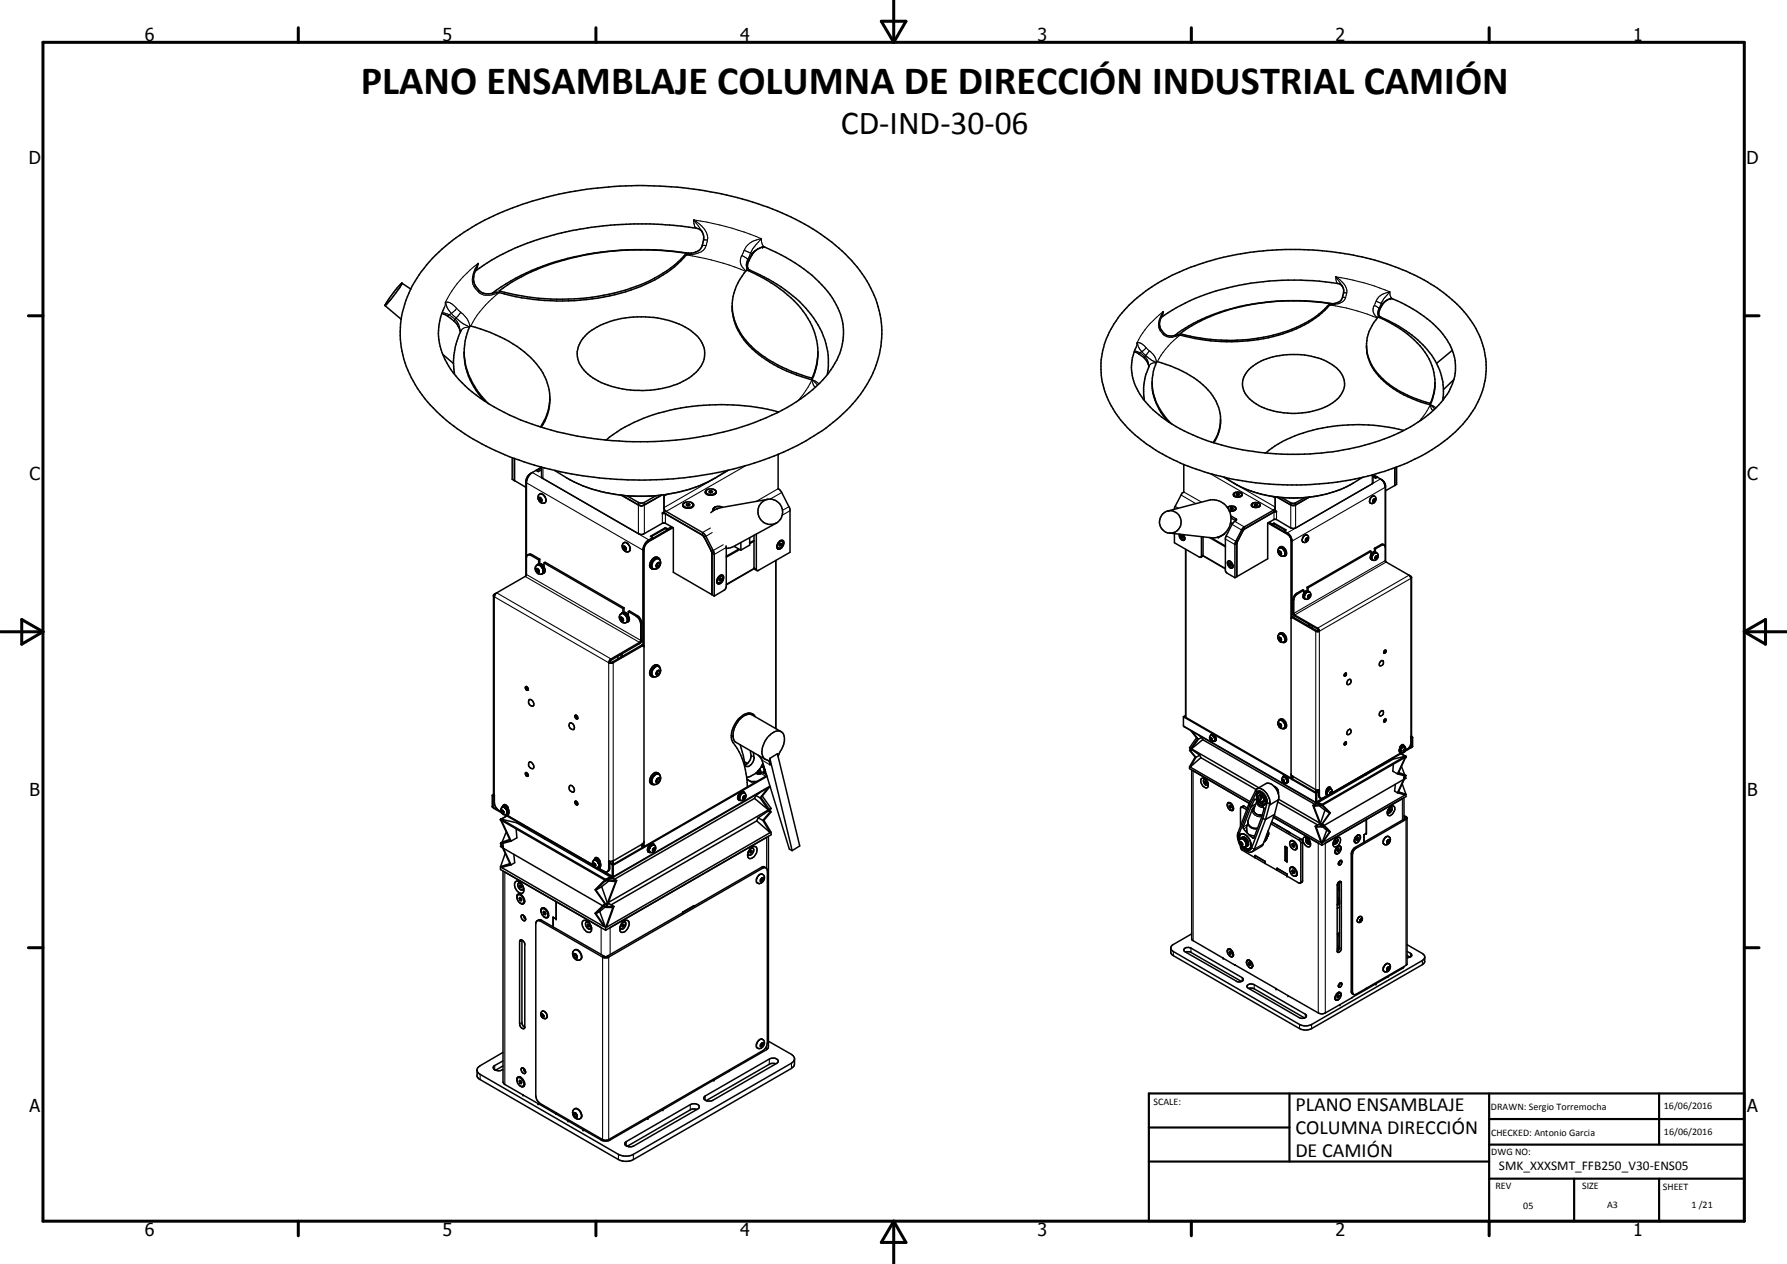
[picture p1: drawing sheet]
<svg xmlns="http://www.w3.org/2000/svg" width="420mm" height="297mm" viewBox="0 0 420 297" stroke-linecap="round" stroke-linejoin="round" font-family="sans-serif">
<defs><g id="words">
<text font-size="9.4" x="84.8" y="22.1">PLANO ENSAMBLAJE COLUMNA DE DIRECCIÓN INDUSTRIAL CAMIÓN</text>
<text font-size="7.9" x="197.7" y="31.6">CD-IND-30-06</text>
<g font-size="4.7">
<text x="304.6" y="261.1">PLANO ENSAMBLAJE</text>
<text x="304.6" y="266.5">COLUMNA DIRECCIÓN</text>
<text x="304.6" y="271.9">DE CAMIÓN</text>
</g>
<g font-size="4.2">
<text x="34" y="9.6">6</text>
<text x="104" y="9.6">5</text>
<text x="174" y="9.6">4</text>
<text x="244" y="9.6">3</text>
<text x="314" y="9.6">2</text>
<text x="384" y="9.6">1</text>
<text x="6.8" y="38.7">D</text>
<text x="410.6" y="38.7">D</text>
<text x="7" y="112.9">C</text>
<text x="410.8" y="112.9">C</text>
<text x="7" y="187.1">B</text>
<text x="410.8" y="187.1">B</text>
<text x="7" y="261.4">A</text>
<text x="410.8" y="261.4">A</text>
<text x="34" y="290.4">6</text>
<text x="104" y="290.4">5</text>
<text x="174" y="290.4">4</text>
<text x="244" y="290.4">3</text>
<text x="314" y="290.4">2</text>
<text x="384" y="290.4">1</text>
</g>
<text font-size="3.1" x="352.4" y="275">SMK_XXXSMT_FFB250_V30-ENS05</text>
<g font-size="2.4">
<text x="271.2" y="259.7">SCALE:</text>
<text x="350.6" y="260.8">DRAWN: Sergio Torremocha</text>
<text x="391.2" y="260.6">16/06/2016</text>
<text x="350.6" y="267">CHECKED: Antonio Garcia</text>
<text x="391.2" y="266.7">16/06/2016</text>
<text x="350.6" y="271.4">DWG NO:</text>
<text x="351.6" y="279.3">REV</text>
<text x="372" y="279.4">SIZE</text>
<text x="391" y="279.6">SHEET</text>
<text x="358.1" y="284.1">05</text>
<text x="377.9" y="283.8">A3</text>
<text x="397.7" y="283.8">1 /21</text>
</g>
</g></defs>
<g fill="#000">
<circle cx="179.3" cy="58" r=".18"/>
<circle cx="94.5" cy="66.5" r=".18"/>
<circle cx="324.2" cy="74.1" r=".18"/>
<circle cx="327" cy="70.1" r=".18"/>
<circle cx="127.5" cy="132.7" r=".18"/>
<circle cx="179.1" cy="179.9" r=".18"/>
<circle cx="179.1" cy="180" r=".18"/>
<circle cx="329.2" cy="175.5" r=".18"/>
<circle cx="329.6" cy="175.3" r=".18"/>
<circle cx="330.6" cy="177.8" r=".18"/>
<circle cx="117.7" cy="192.6" r=".18"/>
<circle cx="118.8" cy="189.4" r=".18"/>
<circle cx="119.4" cy="189.7" r=".18"/>
<circle cx="151.1" cy="199.1" r=".18"/>
<circle cx="179.4" cy="180.1" r=".18"/>
<circle cx="179.6" cy="181.4" r=".18"/>
<circle cx="179.8" cy="181.4" r=".18"/>
<circle cx="179.8" cy="181.3" r=".18"/>
<circle cx="295.6" cy="187.8" r=".18"/>
<circle cx="296.9" cy="189" r=".18"/>
<circle cx="299" cy="193.2" r=".18"/>
<circle cx="302.2" cy="198.9" r=".18"/>
<circle cx="302.4" cy="183.9" r=".18"/>
<circle cx="302.6" cy="199.2" r=".18"/>
<circle cx="302.6" cy="195.2" r=".18"/>
<circle cx="303" cy="195.5" r=".18"/>
<circle cx="303.3" cy="195.7" r=".18"/>
<circle cx="303.8" cy="183" r=".18"/>
<circle cx="309.3" cy="188.6" r=".18"/>
<circle cx="309.6" cy="188.5" r=".18"/>
<circle cx="311.9" cy="185.4" r=".18"/>
<circle cx="312.4" cy="185.2" r=".18"/>
<circle cx="312.5" cy="185.2" r=".18"/>
<circle cx="321.3" cy="195.8" r=".18"/>
<circle cx="130.8" cy="215.9" r=".18"/>
<circle cx="140.4" cy="201.8" r=".18"/>
<circle cx="140.9" cy="202.1" r=".18"/>
<circle cx="143.9" cy="206" r=".18"/>
<circle cx="144.2" cy="206.1" r=".18"/>
<circle cx="160.5" cy="214.4" r=".18"/>
<circle cx="302.6" cy="205.9" r=".18"/>
<circle cx="302.6" cy="202.4" r=".18"/>
<circle cx="314.9" cy="211.8" r=".18"/>
<circle cx="287.6" cy="225.2" r=".18"/>
<circle cx="300" cy="232.3" r=".18"/>
<circle cx="302.8" cy="234" r=".18"/>
<circle cx="315" cy="236.1" r=".18"/>
<circle cx="323.5" cy="231.2" r=".18"/>
<circle cx="123" cy="257.3" r=".18"/>
<circle cx="123.1" cy="251.4" r=".18"/>
<circle cx="126.5" cy="259.3" r=".18"/>
<circle cx="167.8" cy="253.8" r=".18"/>
<circle cx="133.6" cy="263.4" r=".18"/>
<circle cx="137.1" cy="265.5" r=".18"/>
<circle cx="152.3" cy="262.8" r=".18"/>
<circle cx="155.9" cy="260.8" r=".18"/>
</g>
<g fill="none" stroke="#000" stroke-width=".35">
<path d="M161.4 59.5v.4a29.9 29.9 0 0 1-15.5 9 54.2 54.2 0 0 1-28.5-.2v-.3M161.4 59.5a30 30 0 0 1-15.5 9 54.5 54.5 0 0 1-28.5-.1M161.4 59.5a66.6 66.6 0 0 0-37.7 4.9l-3.4 1.9-2.9 2.1M165 54.4l.1 .1M90.5 71.8h.1M90.5 71.8l3.8 3.2M94.5 66.5l-.5 1.1-2 2.6-1.5 1.6M94.5 66.5l-1.6 1.7-2.4 3.6M94.5 66.5l2.1 1.4M96.6 67.9a37.3 37.3 0 0 1 15.3-15.1 80.8 80.8 0 0 1 39.3-9.2 80.6 80.6 0 0 1 35.9 8 39.9 39.9 0 0 1 17.2 15.2 23.2 23.2 0 0 1-2.6 26.6 45.9 45.9 0 0 1-19.6 13.7 89.4 89.4 0 0 1-45.1 4.7 80.8 80.8 0 0 1-16.1-4.1M96.6 67.9a22.9 22.9 0 0 0 2.1 24.2 45.3 45.3 0 0 0 19.9 14.7l2.3 .9M103.9 73.7a6.5 6.5 0 0 1 4.3 4.3"/>
<path d="M108.4 77.8a17.1 17.1 0 0 0-1.8 7.6M111.8 63.5l-.3 1a3.7 3.7 0 0 0 2.9 4.5h1.3a53.5 53.5 0 0 1 27-9.9 84.1 84.1 0 0 1 19.9 .4l1-.3a2.31 2.31 0 0 0 1.7-2.1l.1-.8a2.33 2.33 0 0 0-1.6-2.7l-1.8-.2a80.6 80.6 0 0 0-17.5-.6 67.9 67.9 0 0 0-28.9 8.3l-3.9 2.7M138 78.5a20.9 20.9 0 0 1 15.6-3.9 16.5 16.5 0 0 1 10.8 4.9 5.8 5.8 0 0 1-1.3 8.4 20.7 20.7 0 0 1-14.9 3.8 17 17 0 0 1-11-4.8 5.5 5.5 0 0 1 .3-7.9zM172.2 72.1a14 14 0 0 0 5.9 10.6 33.8 33.8 0 0 0 12.8 6.2M175.8 63h.1M175.8 63a5.2 5.2 0 0 1 3-4.8l.8-.2a37.1 37.1 0 0 1 15.6 11.3 14.2 14.2 0 0 1 .7 16.8 34.1 34.1 0 0 1-15.7 12.1 80.2 80.2 0 0 1-49.2 3.3 50.8 50.8 0 0 1-20.8-10.1 18.3 18.3 0 0 1-7.1-12.3 14 14 0 0 1 1.4-6.8M175.8 63l.2 .3a39.2 39.2 0 0 1 13.4 9.1 18.4 18.4 0 0 1 5.1 15.6M265.5 71.7a46 46 0 0 1 21.2-11 71.8 71.8 0 0 1 44 3.1 34.8 34.8 0 0 1 15.9 12.7 18.7 18.7 0 0 1-2.1 22.6 37.8 37.8 0 0 1-15.3 10.3 71.7 71.7 0 0 1-42.2 2.5 44.8 44.8 0 0 1-21.9-11.4 19.7 19.7 0 0 1-5.9-17.4 21.7 21.7 0 0 1 6.3-11.4zM272.9 74.7a50 50 0 0 1 25.5-8.7 58.5 58.5 0 0 1 16.6 .8l.5 .3a2.96 2.96 0 0 1-.8 3.9l-.6 .2a3.6 3.6 0 0 1-2.3 0 52.3 52.3 0 0 0-32.2 5.3l-3.4 2.4M273 74.5a2.97 2.97 0 0 0 2.5 4.5l.7-.1M276.1 78.9h.1M312.7 71.3a51.3 51.3 0 0 0-31.5 4.7l-3.7 2.4"/>
<path d="M312.7 71.3v.4a25.9 25.9 0 0 1-14.5 7.7 44.3 44.3 0 0 1-20.7-.7v-.3M312.7 71.3a26.2 26.2 0 0 1-15.6 7.9 44 44 0 0 1-19.6-.8M104.1 83.3l2.5 2.1M106.6 85.4l.3 2.6M109.1 82.7a16.4 16.4 0 0 0 4.7 11.5M114.8 94.9a16.4 16.4 0 0 1-5.4-14.8l1.1-3.5a30.5 30.5 0 0 1 15.6 8.9 11.7 11.7 0 0 1 1 14.8M129.3 94l-.4 2.9-.8 2.1-.8 1.4M183.1 96.8a50.4 50.4 0 0 0-36.1 3.5l-2.8 1.8-1.7 1.3M190.9 88.9v.4M192.3 83.6l-.5 2.6-.9 2.7M192.3 82.7a17.8 17.8 0 0 0-7.2-13.4 37.7 37.7 0 0 0-9.5-5.8 12.5 12.5 0 0 0 .6 17.8 31.7 31.7 0 0 0 14.7 8M192.3 82.7l-.2 3.1-1.2 3.5"/>
<path d="M192.3 82.7v.4M266.7 82.7a5.1 5.1 0 0 1 3.5 3.4M267.2 81.5a11.5 11.5 0 0 0 2.1 12.9 34.1 34.1 0 0 0 15.5 9.5 64.8 64.8 0 0 0 42.9-1.6 27.4 27.4 0 0 0 12.9-10.2 11.8 11.8 0 0 0-1.9-14.2 29.5 29.5 0 0 0-11.7-7.8 4.1 4.1 0 0 0-2.7 4.2 32.1 32.1 0 0 1 11.3 7.9 14.5 14.5 0 0 1 3.6 11.9M270.2 86a14 14 0 0 0-1.1 8.1M270.9 89.9a13.3 13.3 0 0 0 3.7 9.2M275.5 99.6a13 13 0 0 1-4.1-13.1l.6-1.5a23.8 23.8 0 0 1 13.1 8 9.6 9.6 0 0 1 .3 11.1M287 99.2l-.7 2.8-1.1 2M293.7 86.8a14 14 0 0 1 9.7-3.5 14.7 14.7 0 0 1 11.6 4 4.5 4.5 0 0 1-.6 6.6 16.9 16.9 0 0 1-14.1 2.9 10.6 10.6 0 0 1-7.8-4.9 4.4 4.4 0 0 1 1.2-5.1zM321.3 81.5a11.7 11.7 0 0 0 5.5 9.2 28 28 0 0 0 9.5 4.4M321.3 81.5a12.3 12.3 0 0 0 6.1 9.3 28.1 28.1 0 0 0 8.9 4M321.3 81.5a10.5 10.5 0 0 1 2.7-7 23.9 23.9 0 0 1 12 9.8l.4 .8a12.5 12.5 0 0 1 .9 6.5M336.3 94.8v.3"/>
<path d="M337.3 91.6l-1 3.2M337.3 91.6l-.5 2.1-.5 1.4M337.4 90l-.1 1.6M341.4 82.3l-3.6 3.1M341.8 89.2l-2.4 2.4M120.4 107.6v5l.5 .3M120.9 107.7v5.2M120.9 112.9h.1M121 107.7v5.2M121 112.9l2.6 1.6M124.7 111.4l-.6 .7-.3 .8-.1 22.4M124.7 111.4l-.8 1.2-.1 .6"/>
<path d="M125.2 111l-.5 .4M125.2 111a2.45 2.45 0 0 0-1.6 2.1v22.2M126.1 110.5l-.9 .5M126.1 110.5l1.2-.7v2.3l.2 .3 22.8 13.1 .9 .1 4.8-2.7 2.3 1.1v10.5l9.1 5.2M126.7 116.2a.69 .69 0 0 1 1.1 .1 1.21 1.21 0 0 1 .3 1.9 1.06 1.06 0 0 1-1.6-.9zM126.8 117.4v-.3l.3-.1 .2 .3v.4h-.2M126.8 117.4l.3 .3M127.1 117.3l.2 .3M127.1 117.3l-.3 .1M127.1 117.1v.2M127.3 110.4l-.7 .4-.5-.3M127.3 110l-1.1 .6"/>
<path d="M127.3 109.9l-1.2 .7M127.3 117.6l-.2 .1M130.4 110.5a36.1 36.1 0 0 0 25.1 5.9 32.7 32.7 0 0 0 15.6-5.9M146.1 116.4l4.6 2.5 .8-.2 4-2.3M147.4 116.5l2.7 1.6 .6 .1h.6l2.9-1.7M156.1 119.5l.5 .7 8.6 4.9 .8 .9 1.9 4.1v10M156.1 116.3v4M160.6 118.6l.1 .4M160.7 119.1a1.88 1.88 0 0 0 2 .2M161.2 118l-.4 .2-.3 .5 .4 .6M161.2 118l.8-.1 .8 .4M161.2 118a.62 .62 0 0 0-.6 .8 .62 .62 0 0 0 .8 .5 1.28 1.28 0 0 0 1.6-.6"/>
<path d="M161.5 118.4v.3M161.9 118.4l.3 .1-.1 .3-.4 .1-.3-.2 .1-.3M161.9 118.8h-.3M161.9 118.4v.4M161.9 118.4h-.4M161.9 118.8h.1M162.5 118l.3 .2M162.8 118.3l.3 .2v.4l-.4 .4M162.8 118.2l.2 .2M162.9 118.4l.1 .5-.3 .4M165.9 115.6a1.42 1.42 0 0 0 2.4 0M166.1 116.1l.1 .1"/>
<path d="M166.2 116.2l.5 .2 1.3-.2M166.3 115.1a1.67 1.67 0 0 1 2.1 .5l-.4 .6M166.3 115.1l-.5 .5v.2l.4 .4M166.3 115.1l-.4 .4 .1 .5M166.8 115.4v.3M167.2 115.3l.3 .2-.1 .2-.4 .1-.3-.2 .1-.2M167.2 115.7l-.2 .1M167.2 115.3v.4M167.2 115.3l-.4 .1M167.2 115.7h.1M167.8 119.8v.1M167.8 119.9l-.7 .6"/>
<path d="M167.9 115.1l.4 .4-.1 .5-.2 .2M168.3 119.1l-.6 .4v.5M168.6 119.5l-.8 .4M168.9 119.5h-.3M169.6 119.1l.3 .2M169.8 119.3a1.24 1.24 0 0 0-2 .7M179 118.2a2.94 2.94 0 0 1 4.9 1.3 2.94 2.94 0 0 1-3.5 3.6 3 3 0 0 1-1.4-4.9zM180.5 117.3l-11.9 2.2M183 106.8v8.1l.8 .8 1.9 4.1v10l-7.5 4.3h-.2M278.3 109.1v6.5l-.5 .5-1.5 2.9-.2 .7M287.9 112.1a26.3 26.3 0 0 0 12.4 4.7M288.6 119.4a1.12 1.12 0 0 1 1.9 .1v.3"/>
<path d="M289.1 119l-.5 .3M289.5 119.3l-.2 .1 .3 .2M289.5 119.5l-.1 .1M289.5 119.3v.2M289.5 119.5l.1 .1M289.5 119.3h.3M289.6 119.6h.1M289.8 119.3l.1 .2-.3 .1M289.8 119.3v.2M290.1 119l.5 .4-.2 .5M290.4 119.9l-.7 .2h-.7M290.4 115.8l-.3 .2v.5l.2 .2"/>
<path d="M290.4 119.9l-.1 .1M290.5 119.8l-.1 .1M290.5 119.6a1.4 1.4 0 0 1-1.5 .3M290.5 115.7a.86 .86 0 0 1 1 0 .86 .86 0 0 1 .4 .9M290.5 115.7l-.5 .3a1.02 1.02 0 0 0 .7 .9 1.02 1.02 0 0 0 1-.2l.2-.1M290.5 115.7l-.2 .1M290.5 119.5v.1M290.9 116l-.2 .1 .1 .2 .3 .1 .3-.2-.1-.2M290.9 116v.3M290.9 116.3h.3M290.9 116h.4M291.3 116v.3"/>
<path d="M291.5 115.7l.5 .3-.1 .6M292 116.2a1.18 1.18 0 0 1-1.9 .1M294.3 118.5a1.23 1.23 0 0 1 1.9 .1v.3M294.3 118.9l.1 .1M294.3 118.5v.4M294.4 119a1.54 1.54 0 0 0 1.7 0M294.4 119l.1 .1M294.6 118.2l-.3 .3M295.2 118.7l.2 .1M295.2 118.4l-.3 .2 .4 .2M295.2 118.7l-.1 .1M295.2 118.4v.3"/>
<path d="M295.2 118.4l.3 .1M295.5 118.5v.2M295.5 118.5l.1 .2-.3 .1M295.8 118.2l.5 .4-.2 .4M296.2 118.7a1.17 1.17 0 0 1-1.9 0M296.2 118.9l-.1 .1M299.8 119.2l-.3 .6-6.9 4-.7 .7-1.5 3.1v8.2M299.8 116.8v3.2M300.3 116.8l3.6 2 .5-.1 3.4-1.9M301.3 116.9l2.8 1.4 2.7-1.3M320.4 112.1a28.5 28.5 0 0 1-20.1 4.7M322.2 117l.3-.3a.72 .72 0 0 1 1 .3 .72 .72 0 0 1-.2 .9 .7 .7 0 0 1-.7 .5 .7 .7 0 0 1-.6-.5z"/>
<path d="M322.8 112l.6 .4 .5-.3M322.8 111.7l.9 .5M322.8 111.6l1 .6M322.8 111.5v1.9l-.2 .3-18 10.4-.5 .1-.6-.1-3.5-2.1h-.4l-1.5 .9v8.4l-7.3 4.2M322.9 111.5l1 .6M323 117.4v.1M323 117.5l-.1 .3 .1 .1M323 117.5l.2 .1M323.2 117.6v-.3h-.2l-.1 .3v.3h.1M323.2 117.6l-.2 .3M323.9 112.1l.7 .5M324.6 112.6l.3 .2"/>
<path d="M324.9 112.8l.4 .4 .4 .8 .1 18M324.9 112.8l.7 .7 .2 .7v17.8M325.2 113l.5 1.3M327.9 109.9v4.2M327.9 114.1l-2.1 1.2M328.4 109.8v4l-.5 .3M330 101.1a42.4 42.4 0 0 0-28.5 2.7l-1.7 1-2.2 1.7M116.8 139.3l-.8 .5v46.8l.2 .2M116.8 139.3l-.3 .3-.3 .7-.2-.2M123.7 135.3l-6.9 4M123.8 130.9l.3-.5 .6-.2 2.2 1.2M124.2 130.3l.6 .2 1.8 1.1"/>
<path d="M126.1 134.1v-.4h.3l.3 .3v.4h-.3M126.1 134.1l.3 .3M126.3 132.8l.7 .1M126.4 133.9l.3 .4-.3 .1M126.4 133.9l-.3 .2M126.4 133.8v.1M126.5 132.7h.6M126.6 132.5a1.44 1.44 0 0 1 1.5 1.9l-.3 .3M126.6 132.5l-.1 .1M126.6 131.6v.9M126.7 132.5a1.22 1.22 0 0 0-.8 1.6 1.22 1.22 0 0 0 1.7 .6M126.7 132.5a1.6 1.6 0 0 1 1.1 2.2l-.3 .1"/>
<path d="M126.9 131.4v1M126.9 131.4l-.3 .2M127 132.9l.5 .6a1.2 1.2 0 0 1 .1 1.2M127.1 132.7v.3l.1-.2a1.33 1.33 0 0 1 .4 1.9M127.1 132.7l-.1 .2M127.5 132.6l.4 .5M127.9 132.3v.9M127.9 132.3l.3-.2 18.5 10.7M127.9 132.3l18.6 10.7M146.5 127.7a.9 .9 0 0 1 1.4 .5 .88 .88 0 0 1 0 1.4 .88 .88 0 0 1-1.3-.4 1.13 1.13 0 0 1-.1-1.5zM146.6 128.8v-.3l.3-.1 .2 .4v.4h-.2M146.6 128.8l.3 .4"/>
<path d="M146.8 127.5l-.1 .1M146.9 128.5v.2M146.9 128.7l.2 .3M146.9 128.7l-.3 .1M147.1 129l-.2 .2M147.9 129.5v.1M153.3 133.7h.6M153.4 126.3a3.4 3.4 0 0 0-2.2 2.7v22.7M153.4 126.3v.4M153.4 126.5h.1M153.7 131.7a.9 .9 0 0 1 1-.4 .9 .9 0 0 1 .7 .9l-.2 .6a1.17 1.17 0 0 1-2 .5v-.9zM154.5 132.8l-.2 .1"/>
<path d="M154.5 132.8l.4 .3M154.8 131.1a1.75 1.75 0 0 0-1.5 2.6M154.8 131.1l.3 .5M154.8 131.1a1.17 1.17 0 0 0-1.7 .7 1.19 1.19 0 0 0 .2 1.9M155.1 132.5l-.2-.3-.4 .3-.2 .5 .2 .3 .4-.2M155.1 132.5l-.2 .6M155.1 132.5l-.4-.2-.2 .5M156 120.4h.1M156.1 120.3l.5 .5 8.6 4.9 .4 .5M156.1 120.3l-.4 .2v.2h.8l8.6 5.1 .5 .4M156.5 124l.5 .3M156.5 124v.2"/>
<path d="M156.5 124l-3.6 2 .5 .3M156.5 124.2l-3.4 1.9M156.5 124.2l.5 .3M157 124.5v.1M157 124.5l-3.5 2M157 124.3v.3M157.9 123.8l-.9 .5M158.1 124l-5.9 3.4-.9 1.4v23l-.4-.2-7 4h-.5M158.2 124l-5.9 3.4-.6 .7-.3 1.1v69.7M165.6 126.2l1.8 3.8v9.7M167.4 139.7h.1M167.4 139.7l.5 .4"/>
<path d="M168.5 136.6l.3 .3M169 135.5l.3-.3 .6-.1a1.28 1.28 0 0 1 0 1.4 1.28 1.28 0 0 1-1.2 .7 1.31 1.31 0 0 1 .3-1.7zM169.2 136.2l.2 .1M169.2 136.2h-.1M169.2 135.9v.3M169.2 135.3h.2a.74 .74 0 0 1 .6 .6 .74 .74 0 0 1-.4 .8l-.3 .2a.5 .5 0 0 1-.6-.1 .5 .5 0 0 1 0-.6l.5-.8 .5-.1M169.3 135.9l.3 .1M169.6 136l-.2-.2-.3 .5 .1 .2 .2-.2M169.6 136l-.2 .3M170.7 128.3v9.9l-.3 .4-2.5 1.5M172.6 128.4l1.6 .9M172.6 128.4l-1.8 .5"/>
<path d="M173.7 129l-2.9 1.7M173.9 129.2l-3.1 1.7M174.2 127.5v1.8M176.3 126.4v1.7l-2.1 1.2M177.3 125.8l.1 7.9M177.3 127l-1 .6M177.3 127.2l-1 .6M177.3 133.6l-6.5 3.9M177.4 133.7l.6 .4M177.8 125.5v8.4l.2 .2M182.4 131.7v39.5M182.5 122.9l-9.9 5.5"/>
<path d="M183.3 127.2l.7-.2a1.17 1.17 0 0 1-.3 1.8l-.7 .3a1.26 1.26 0 0 1 .3-1.9zM183.3 128l.3 .2M183.3 128l-.1 .1M183.4 127.8l-.1 .2M183.5 127.7l.2 .1M183.7 127a.98 .98 0 0 1 .4 1 .98 .98 0 0 1-.6 .8h-.5l-.3-.4M183.7 127l-.3 .1M183.7 127.8l-.1-.1-.3 .1-.1 .3 .1 .2 .3-.1M183.7 127.8l-.1 .4M183.8 127.1l.1 .1M183.8 127.1a1.2 1.2 0 0 0-.9 1.6M274.5 120.1l9.5-2.5a4.4 4.4 0 0 1 5.4 4 4.4 4.4 0 0 1-4.7 4.8"/>
<path d="M275.2 125.3a2.61 2.61 0 0 0 2.4-3.4 2.61 2.61 0 0 0-3.9-1.4 2.69 2.69 0 0 0 .8 4.7l10.2 1.2M276.1 125.4v2.2l5.9 3.3h.4M277.3 125.5a1.08 1.08 0 0 0 1.2 1.4l.1-.4-.4-.9M277.5 125.6a.73 .73 0 0 0 .1 .9 .73 .73 0 0 0 .9 0l.1-.1M277.8 126l.1-.1 .2 .1 .1 .2-.3 .1M277.8 126l.1 .3M277.9 125.9l-.1 .1M278 125.9l.1 .3M278.1 126.2h.1M278.1 126.2l-.2 .1M278.1 125.6l.4 .6-.1 .5M278.4 126.7l-.1 .1"/>
<path d="M278.8 129.1v39.5M282.5 126.1v4.6l-.1 .2M282.9 126.2v4.4l-.5 .4M282.9 130.6l5.2 3.1M284.4 126.3l3.7 2.2M284.7 126.4l3.4 1.9M286.3 126.2l.2 .2M286.5 126.2v.2M287.9 125.4l-1.4 1M288.7 131.9a1.02 1.02 0 0 1 1 .5 1.02 1.02 0 0 1 0 1.1 1.07 1.07 0 0 1-1-1.6zM288.8 132a.79 .79 0 0 1 .9 .4 .79 .79 0 0 1-.2 .9 .98 .98 0 0 1-.7-1.3zM289 132h.3"/>
<path d="M289.1 132.5l.1-.1 .3 .4-.1 .1-.2-.1M289.1 132.5l.1 .3M289.3 132.5h-.2M289.3 132.5l.1 .2M289.4 132.7h.1M289.4 132.7l-.2 .1M289.4 121.2l1.2 .8 .1 .2-.1 .2M289.4 122.8l.4 .3M289.4 121.7l1.2 .7M289.9 133.1l-.3 .2M290.6 122.4l-.9 .8-1.6 3.3v7.7l.3 .4 2 1.2M290.8 135.5l-.4 .3"/>
<path d="M290.8 135.5h.1M290.9 127.5l-.1 8M290.9 127.3l-.1 8.2M292.3 124.5l-1.4 2.8M292.4 124.5l-1.5 2.8M298.1 122.9l4.6 2.7 .4 .3 .5 .9v56.1M298.2 122.9l4.6 2.6 .8 1v18.7l.4-.2 5.6 3.2h.4M298.4 122.7l.7 .4M299.1 123.1v.3M299.5 122.9l2.9 1.6-.4 .3M299.5 122.9v.2M299.5 122.9l-.4 .2"/>
<path d="M299.5 123.1l-.4 .2 2.8 1.7M299.5 123.1l2.7 1.5M299.8 120h.1M299.8 120l-7.5 4.5M299.8 120l.3 .1v.2h-.6l-7.1 4.2M300.6 129a.61 .61 0 0 1 .5-.5 .61 .61 0 0 1 .6 .4 1.08 1.08 0 0 1 0 1.8M300.6 129.7l.2-.2 .3 .2 .2 .4-.2 .2-.3-.1M300.6 129.7l.2 .5M300.6 129.7l.3-.1 .2 .4M300.7 128.9l.2-.1a1.31 1.31 0 0 1 1.3 1.6 1.1 1.1 0 0 1-1.1 .2 1.1 1.1 0 0 1-.7-.9zM300.8 128.6a1.22 1.22 0 0 1 1.7 1.3l-.1 .6-.4 .2M301.1 130h.2"/>
<path d="M301.1 130l-.3 .2M301.9 125h.1M302 124.8l.7 .4a2.29 2.29 0 0 1 1.1 1.7v18.2M302 124.8v.2M306.5 138.7l-1.6 1-.5 .6-.2 .7v3.1l.2 .4 5.5 3.2 .3 .6M306.5 138.7l-.2-.1-1.5 .8-.7 1.1v3.9l.3 .3 5.4 3.1 .2 .4M306.5 126l.4-.3a.84 .84 0 0 1 .8 .7 .84 .84 0 0 1-.6 1 .66 .66 0 0 1-.9-.1 .66 .66 0 0 1 .1-.9zM306.5 138.7v.7M306.7 139.1a.91 .91 0 0 0 .2 1.6M306.8 139l.1 .1M306.9 139l-.4 .3M306.9 139l-.1 .1"/>
<path d="M307.2 139.1a.95 .95 0 0 0-.7 .8 .95 .95 0 0 0 .5 .9 .99 .99 0 0 0 1.1-.5 .99 .99 0 0 0-.1-1.1l-.2-.1M307.2 139.1h.2M307.2 126.5v.2M307.2 139v.1M307.2 139l.2 .1M307.2 126.7l-.2 .2 .2 .1M307.2 126.7l.2 .1M307.3 138l.2 .1M307.3 138v.8M307.4 139.1l-.5 .4-.2 .5 .1 .6M307.4 126.8v-.3h-.2l-.2 .2v.3h.2M307.4 126.8l-.2 .2"/>
<path d="M307.5 138.9l-.6 .1M307.5 138.9h.2M307.5 138.1v.8M307.6 139h-.4M307.6 139l.1 .1M307.7 139.9l.1 .1M307.8 140l-.3 .3M307.8 140l.1 .1M307.8 139.1a.94 .94 0 0 0-1 .1 .94 .94 0 0 0-.3 .9l.1 .5M307.8 139.1h-.4M322.4 129.6v.7M322.4 129.6l-.3-.1-14.8 8.5"/>
<path d="M322.4 129.6l-14.9 8.5M322.7 129.9h.1M322.7 129.8a1.04 1.04 0 0 0-.2 1.7M322.8 129.8l-.4 .4M323 129.9h.3M323 129.9h.1M323.2 128.9l.2 .1M323.2 128.9v.8M323.2 130a.94 .94 0 0 0-.6 1.5M323.2 130a1.28 1.28 0 0 0-.6 1.5M323.4 129.7l-.7 .1M323.4 129.7l.1 .1"/>
<path d="M323.4 129v.7M323.4 131.1l.2 .2M323.5 129.8l-.5 .1M323.5 129.8v.1M323.5 129.8a.95 .95 0 0 1 .4 1.3 .95 .95 0 0 1-1.3 .4M323.5 129.8a1.09 1.09 0 0 0-1 .6 1.09 1.09 0 0 0 .1 1.2h.1M323.5 130.9l-.1 .2M323.5 130.9l.3 .1M323.5 130.7v.2M323.7 129.9l-.5 .1M323.8 131v-.3h-.2l-.2 .3v.2l.2 .1M323.8 131l-.2 .3"/>
<path d="M325.4 128.1l-.6-.2-1.6 1M325.7 128.4l-.3-.3h-.4l-1.6 .9M325.8 132l5.5 3.2M331.3 135.2l.6 .4v37.4l-.2 .1M331.3 135.2l.4 .7 .2-.1M143.4 155.6l-.3 .1M145.3 154.2v.6M146 145.5v-.3h.2l.3 .3v.3h-.3M146 145.5l.2 .3M146 153.8v.6M146.1 144.2a1.19 1.19 0 0 0-.2 1.6 1.19 1.19 0 0 0 1.5 .4 1.57 1.57 0 0 0-.6-1.9M146.2 145.4l.1 .1"/>
<path d="M146.2 145.4l-.2 .1M146.3 145.2l-.1 .2M146.3 144.1h.6M146.3 144.1l-.2 .1M146.3 144.1l.5 .2M146.3 153.6v.6M146.3 145.5h.1M146.4 145.5l.1 .2M146.5 143v.9M146.5 143.9h.5l.3 .2M146.5 143.9l-.2 .1M146.5 145.7l-.3 .1"/>
<path d="M146.5 143.9l-.4 .3M146.5 143.9a1.71 1.71 0 0 1 1.2 2.1M146.7 142.8v1M146.7 142.8l-.2 .2M146.9 144.1l-.1 .2M146.9 144.1v.3l.1-.2M147.1 144.3a1.28 1.28 0 0 1 .3 1.8M147.2 144.1l.5 .4M147.3 144.1a1.43 1.43 0 0 1 .4 2M147.3 144.1h.1M147.7 146l-.4 .2M147.7 143.7l.3-.1 2 1.2 .8 1.2v4.7l-.3 .5-6.8 4-.3 .4"/>
<path d="M147.7 146.1l-.2 .1M147.7 143.7v1M147.7 143.7l1.9 1.1 .8 1 .3 .8-.1 4.2-7.1 4.1-.4 .8M151.4 151.9l-.3-.1-7.1 4-.9-.1M153.3 159h.6M153.7 157a.98 .98 0 0 1 1.4-.1 .98 .98 0 0 1 0 1.4 .98 .98 0 0 1-1.3 .8 .98 .98 0 0 1-.6-1.4zM154.5 158.2h-.2M154.5 158.2l.4 .2M154.7 157.6l.4 .2M154.7 157.6l-.2 .6M154.8 156.4a1.51 1.51 0 0 0-1.6 1.2l-.2 .8 .3 .6M154.8 156.4l.3 .5"/>
<path d="M154.8 156.4a1.17 1.17 0 0 0-1.7 .7 1.19 1.19 0 0 0 .2 1.9M155.1 157.8l-.2-.3-.4 .3-.2 .5 .2 .3 .4-.2M155.1 157.8l-.2 .6M300.6 149.2a.75 .75 0 0 1 .6-.5 .75 .75 0 0 1 .8 .3 1.14 1.14 0 0 1 0 1.9M300.6 150l.2-.2 .3 .1 .2 .5-.2 .2-.3-.2M300.6 150l.2 .4M300.7 149.1a.88 .88 0 0 1 1.4 .7l.1 .8a.91 .91 0 0 1-1.1 .3 1.39 1.39 0 0 1-.5-1.6zM300.9 148.8l.8 .3 .5 .9M300.9 149.9l.2 .3M300.9 149.8l-.3 .2M301.1 150.2l.2 .1M301.1 150.2l-.3 .2"/>
<path d="M302.2 150v.7l-.2 .3h-.4M303.6 145.2h.1M303.6 145.2h.3l5.5 3.1 .3 .2 .5-.2M303.6 145.2v.1M307.5 140.3l.3 .1M307.7 146.6v.5M307.9 140.1v-.2l-.1-.1-.3 .3v.3h.3M307.9 146.8v.4M307.9 140.1l-.1 .3M308.5 147.1v.5M310 148.2l.2 .1M316.3 158.2h.3v.4l-.4 .3-.2-.2z"/>
<path d="M316.4 158.2l-.4 .6M316.9 159.9a.45 .45 0 0 1 .7-.2 .45 .45 0 0 1 0 .7l-.4 .4h-.4l-.2-.2zM324.6 155.5l.2-.3a.6 .6 0 0 1 .5 .6 .6 .6 0 0 1-.5 .6l-.5-.1zM325.4 153.3l-.1 .1M325.5 153v.3M325.6 152.8h.1a.4 .4 0 0 1 .2 .5 .4 .4 0 0 1-.5 .2l-.1-.2zM325.7 152.8l-.3 .5M123.8 161.3l.1 .5 .3 .3M123.8 161.3h-.1a.46 .46 0 0 0-.1 .6 .46 .46 0 0 0 .6 .2M123.8 161.3l.2 .2M124 161.5l.2 .6M124 161.5v.5"/>
<path d="M124.4 179.2a.96 .96 0 0 1 1.1 1.3 .86 .86 0 0 1-1.1-.3 .86 .86 0 0 1 0-1zM124.4 164.5a.91 .91 0 0 1 .9 .4 .91 .91 0 0 1 0 1 .97 .97 0 0 1-.9-1.4zM133.9 170a.92 .92 0 0 1 1 .4 .92 .92 0 0 1-.1 1 1 1 0 0 1-.9-1.4zM135.4 168.1l.4 .7M135.5 168.1l-.3 .1 .1 .6 .3 .2 .2-.2M135.5 168.1l.3 .3v.4M171.9 172.8l.5 .3M171.9 172.9l.2 1.1a17.5 17.5 0 0 1 3.6 10.9M174 175l.8 2.6 .4 2.1M175 167.9l.2 .2M175 179l.7 .4M176.4 176.4a2.82 2.82 0 0 1-.9 3.2l-.3 .1"/>
<path d="M176.9 167.8l.7 .6M177.1 176.8a2.39 2.39 0 0 1 .1 1.9l-.5 .8a1.07 1.07 0 0 1-1.3 .5l-.2-.3M177.1 167.9a2.54 2.54 0 0 0-3.2 .8 6.7 6.7 0 0 0-2 4.2M177.2 168.1l.3 .3M178.3 177.5l.9 1.4 6.4 20.6 .7 .4M179.1 180l.4 .2M179.2 179.7l.3 .3M179.4 179.4l-.7 1.2-.9 1M181 178.2l5.3 21.7M181 178.2l1.8-1.1 5.2 21.7-1.7 1.1M183 177.8v-.3a7.1 7.1 0 0 0 1.4-4.5 1.48 1.48 0 0 0-2.4-1 5.4 5.4 0 0 0-2.7 5.7l.5 .7 .9 .4 .3 .9v-1.5M183.7 172l-6.8-4a2.84 2.84 0 0 0-3.1 1.2 4.8 4.8 0 0 0-1.1 5l7.2 4.2"/>
<path d="M278.2 168.4v2.2l.3 .2 30.8 17.8M278.2 168.4l31.2 18M278.4 168.4l31.1 17.9M278.4 168.4h-.2M278.8 168.3l-.4 .1M278.8 168.1l-.4 .3M279.7 175.7l.2 .3M279.7 175.7l.3 .2M279.9 176.4l1.3 1.6M279.9 171.7l1.6 2-1.8 2.6 1.3 1.6-1.3 2.3v.4l14 8.2M280.2 176l15.8 9.1M280.2 176l-.3 .4"/>
<path d="M280.2 176v.2M280.2 171.8l1.6 1.9M280.2 176.2l-.3 .2M280.2 176.2l1.9 1.3M281.2 178l-1.3 2.1M281.3 173.4l-1.6 2.3M281.8 173.7l-1.6 2.3M281.8 172.8l.7 .5M282.1 177.5l-.9 .5M282.1 177.5l.3 .6M282.4 178.1l12.9 7.4M282.4 178.1l-2.3 1.9"/>
<path d="M282.5 173.3l.3 .5M282.5 173.3l-.7 .4M282.8 173.8l26.3 15.2M282.8 173.8l-2.6 2.2M284.6 173.5l.1-.1 .2 .1 .1 .3M284.6 173.5l.1 .3M284.6 173.5l.2-.1v.3M284.6 172.9l.1-.3a.93 .93 0 0 1 1.1 .4 .93 .93 0 0 1-.1 1.2M284.7 172.8a.92 .92 0 0 1 .9 1.2M284.7 172.8a.76 .76 0 0 0-.2 1 .76 .76 0 0 0 1.1 .2M284.7 173.8l.2 .1 .1-.1M284.7 172.8a.8 .8 0 0 1 .9 .3 .8 .8 0 0 1 0 .9"/>
<path d="M284.8 173.7h.2M284.8 173.7l-.1 .1M284.8 172.6a1.05 1.05 0 0 1 .9 1.6h-.4M284.9 172.6h-.1M300.6 169.5v-.2a.96 .96 0 0 1 1.6 .8v.2M300.6 170.2l.2 .4M300.6 170.2l.2-.2 .3 .2 .2 .4M300.7 169.4a.91 .91 0 0 1 1.4 .7l.1 .8-.2 .2a1.09 1.09 0 0 1-1.4-.4 1.09 1.09 0 0 1 .1-1.3zM300.8 169.1a.99 .99 0 0 1 1.5 .6l.2 .7a.69 .69 0 0 1-.5 .8M300.9 170.1l.2 .4M300.9 170.1l-.3 .1M301.1 170.5l.2 .1"/>
<path d="M301.1 170.5l-.3 .1M301.3 170.6l-.2 .3-.3-.3M302.2 170.3a.57 .57 0 0 1 .1 .7 .57 .57 0 0 1-.7 .2M316.3 174.4h.3v.4l-.5 .2-.1-.1zM316.4 174.4l-.4 .5M316.9 171.7a.41 .41 0 0 1 .5-.3 .41 .41 0 0 1 .3 .6 .55 .55 0 0 1-.4 .6 .55 .55 0 0 1-.7-.3zM324.8 167h.3a.72 .72 0 0 1 .1 .8 .72 .72 0 0 1-.7 .4l-.2-.1a1.01 1.01 0 0 1 .5-1.1zM324.9 179.7l.2 .1M325.5 169.1l.2-.1 .2 .1-.3 .6-.3-.2zM325.7 169l-.1 .3-.3 .2M327.6 179.6l-.1 1.6 1.1 .7M329.1 176.8v.3l-15.9 9.2"/>
<path d="M329.1 176.8l.5 .1M329.2 175.5h.1M329.2 175.5l-.1 .3M329.3 177.1l1.1 .6M329.4 177.1l1 .6M329.6 175.8l-.3 .6 .2 .4M329.6 175.8l-.1 .1M329.6 175.3a1.08 1.08 0 0 0-.5 1.5M329.6 175.3l-.4 .2M329.6 175.3h.1M329.7 175.5h.2M329.7 175.5h.1"/>
<path d="M329.7 175.6l-.1 .2M329.7 175.2l-.1 .1M329.7 176.9l-16.6 9.6M329.8 175l.1 .2M329.8 175.5l-.2 .3M329.8 175.5a.75 .75 0 0 0-.6 .5 .75 .75 0 0 0 .3 .8M329.9 175.2l.5 .4M329.9 175.2l-.3 .1M330.1 175.3a1.19 1.19 0 0 0-.9 1.5M330.1 175.5a.75 .75 0 0 1 .3 1 .75 .75 0 0 1-.9 .3M330.1 175.5h-.3M330.1 175.3l-.3-.3-.6 .5"/>
<path d="M330.1 176.3l.2 .1M330.1 176.3l-.1 .1M330.1 175.4l-.4 .1M330.1 176.1v.2M330.2 176.1l.2 .1M330.4 176.2l-.2-.1-.3 .4 .4-.1M330.4 176.2l-.1 .2M330.4 178l-19.4 11.2M330.4 177.7l.1 .1zM330.4 177.7v.3M330.4 177.7l-19.6 11.4M330.4 177.7l-2.8 .7-17.6 10.2"/>
<path d="M330.4 177.7l.1 .1M330.4 178l-1.8 3.9M330.5 177.8l-.1 .2M330.5 177.8v.1M330.5 177.9l-1.8 3.8 1.9 .5M330.6 177.8l-.1 .1M331.7 173.1l.3 .3M331.7 173.1v1.5a2.13 2.13 0 0 1-1.2 1.7M331.7 173.4h.3M331.8 173.1l.3 .2M331.9 175.6l-1.5 .9M332 175.4l-.1 .2"/>
<path d="M332 173.4v2M332 173.4l-.3 .1M332.1 175.4l-.2 .2M332.1 175.4h-.1M332.1 173.3v2.1M332.1 173.3l-.1 .1M115.7 189.6l.5 .4 1.7 1M115.7 189.6l.2 .1M115.7 186.9v2.7M115.7 186.9l.2 .1M115.9 189.7v.1M115.9 187v2.7"/>
<path d="M115.9 187l.3 .2M116.1 186.9l.1 .1M116.1 186.7l-.4 .2M116.2 186.8v1.8a2.67 2.67 0 0 0 1.6 2.2M116.2 186.8l-.3 .2M117.7 192.6v.1M117.7 198.2l.5 1.1M117.7 192.6h.1M117.7 192.7l2.3 4.8-2.3 .7M117.8 192.4l.1 .1M117.8 192.4l-.1 .2M117.8 192.4h.1"/>
<path d="M117.8 192.6l.1 .2M117.8 198.5l-.1 .4 .5 .4M117.9 192.8l24.3 14M117.9 192.4v.4M117.9 192.5l24.5 14.2M117.9 192.5l-.2 .1M117.9 192.5l3.5 .8 22.1 12.7v-.3M117.9 192.8l2.3 4.9M117.9 192.5l-.1 .1M118 189.8a.56 .56 0 0 1 .5-.4 .56 .56 0 0 1 .6 .4l.1 .2a1.02 1.02 0 0 1 0 1.4h-.3M118 189.8a1.01 1.01 0 0 0-.1 1.1 1.01 1.01 0 0 0 1 .5M118 190.8v-.3h.2l.2 .3v.3h-.2"/>
<path d="M118 190.8l.2 .3M118.1 197.9l-.4 .3M118.1 189.7l-.1 .1M118.2 199.3l1.8 3.8-2.3 .6M118.2 189.7h.2M118.2 190.7l.2 .2-.2 .2M118.2 190.7l-.2 .1M118.2 190.5v.2M118.3 198.2l.1 1.1M118.3 189.7h-.2M118.4 199.3l23.3 13.6M118.4 199.3l1.8 3.9"/>
<path d="M118.4 189.7h.2M118.5 189.4h.3M118.5 189.4l-.3 .1M118.6 189.7v-.1a1.19 1.19 0 0 1 .6 1.7l-.1 .1M118.6 189.6v.1M118.6 189.6l-.2 .1M118.6 189.7l.4 .5M118.6 189.6l-.5 .1M118.6 189.1l.4 .1 .4 .5M118.6 189.1l-.1 .3M118.6 189.1l-.3 .3M118.7 191.5l20.8 12"/>
<path d="M118.8 189.4h.1M118.8 189.4l.6 .3M118.8 189.4l.2 .1a1.23 1.23 0 0 1 .3 1.9M118.9 189.4l.5 .3M119 195.5l-.9 2.4M119 190.2l.2 .4M119 190.2l.3 .6-.2 .6M119.1 191.4h-.2M119.2 191.7l-1.3 .7M119.2 191.7l-1.3 .8M119.4 189.7h.1M119.4 189.7l.1 .4"/>
<path d="M119.5 191.3v.5l19.8 11.4M119.8 197.3l-1.7 .6M120.2 197.7l-2.3 .6 .5 1M121.4 194.8l.1 2.1-1.3 .8M123.5 181.7a.49 .49 0 0 1 .6 .2 .49 .49 0 0 1-.1 .6 .72 .72 0 0 1-.5-.8zM123.8 181.6v.3l.4 .4M124.8 195l-.3 .2M128.1 196.9v.3M133.9 184.7a.92 .92 0 0 1 1 .4 .92 .92 0 0 1-.1 1 .98 .98 0 0 1-.9-1.4zM135.2 188.4a.48 .48 0 0 1 .6 .2 .48 .48 0 0 1-.1 .6l-.5-.4zM135.4 188.3l.1 .3 .3 .4M150.9 198.4v.2"/>
<path d="M151 198.4l-.1 .4 .2 .3M151.3 198v1M151.4 197.9l-.3 .4-6.9 4-.4 .1-.7-.1v1.8l-.3 .8M153.4 198.2a1.34 1.34 0 0 0-1 2l.2 .1M153.4 198.2l.3 .2M153.4 199.8l.2 .2 .2-.2M153.5 198.3l-.7 .4-.4 .6v.9l.6 .1M153.5 198.3l.5 .4M153.6 199.5l.2-.2 .2 .2M153.6 199.5l-.2 .3M153.6 199.7l-.2 .1M153.6 199.7l.2 .1"/>
<path d="M153.6 199.5v.2M153.7 182.3a.98 .98 0 0 1 1.4-.1 .98 .98 0 0 1 0 1.4 1.03 1.03 0 0 1-1.6 .6 1.03 1.03 0 0 1 0-1.7zM153.7 199.4l-.1 .1M153.7 199.4l.3 .1M153.8 198.6a1 1 0 0 0-1.1 .4 1 1 0 0 0 0 1.2M153.8 198.6a1.12 1.12 0 0 0-1.1 1.6M153.8 198.6a.78 .78 0 0 1 .2 1.3 .81 .81 0 0 1-1 .4M154 199.5l-.2 .3M154.5 183.4l-.2 .2M154.5 183.4l.4 .3M154.7 182.9l.4 .2M154.7 183l-.2 .4"/>
<path d="M154.8 181.7a1.58 1.58 0 0 0-1.7 1.4v.8l.2 .4M154.8 181.7a1.42 1.42 0 0 0-2 1.3 .96 .96 0 0 0 .1 1 .96 .96 0 0 0 1 .4M154.8 181.7l.3 .5M155.1 183.1l-.2-.3-.4 .3-.2 .5 .2 .3 .4-.2M155.1 183.1l-.2 .6M174.8 187.5h-.1M174.8 187.5l.2 .1M174.9 186.1a1.27 1.27 0 0 0-1.4 1.6l.3 .4M174.9 187.2l-.1 .3M175 187.1l.2 .1M175 186.4a1 1 0 0 0-1.1 .3 1 1 0 0 0 0 1.2l.3 .2M175.2 186.4a.69 .69 0 0 0-.7-.3 .69 .69 0 0 0-.6 .5 .78 .78 0 0 0-.4 .9 .78 .78 0 0 0 .7 .6"/>
<path d="M175.2 186.4a1.06 1.06 0 0 0-1.3 1.4l.2 .2M175.2 186.4a1.05 1.05 0 0 1 0 1.2 1.05 1.05 0 0 1-1 .5M175.2 187.2l-.2-.1-.3 .5 .1 .1 .2-.1M175.2 187.2l-.2 .4M176.4 199.4a.81 .81 0 0 1 .9-.5 .81 .81 0 0 1 .7 .8v.2a2.11 2.11 0 0 1-1.3 1.8l-.4 .1a1.17 1.17 0 0 1-.2-1.9zM176.4 200l-.1 .3 .1 .2 .3-.2M176.4 200l.3-.2 .1 .2M176.5 199.9l-.1 .3M176.6 199.9l.2 .1M176.6 199.2l.3 .1a.98 .98 0 0 1 .2 1.2 .98 .98 0 0 1-1.1 .4l-.2-.2M177 199.3h-.3l-.5 .4M177.4 187.6l3.3 2.7"/>
<path d="M177.4 187.6l-32.9 19M177.7 186.9l-.3 .7M177.7 186.9l1 .6M177.8 181.6l-1.4 .9-.9 .2M177.8 181.6l.5 .3M177.9 192.9l2.9 2.5M177.9 192.9l-34.2 19.7M178 183.6h-1.5l-.9-.5 1.1 .7h1M178 181.8h.1M178.1 181.3l.2 .4-.2 .1M178.1 181.8h.1M178.2 181.1l.2 .4-.1 .4"/>
<path d="M178.3 192.2l-.4 .7M178.3 192.2l1.1 .6M178.4 181.8l.4 .1M178.5 180.8l.3 .7-.5 .4M178.6 186.3l-.9 .6M178.6 180.7l.3 .7-.1 .5M178.7 187.5l2 2.8M179 180.1h.1M179.1 180v.1M179.1 180.1l.4 .1M179.2 180.1l.5 .6M179.2 187.1l2.1 2.9"/>
<path d="M179.4 192.8l1.6 2.7M179.4 181.5l.8 .5M179.4 181.5l.3 .1M179.5 181.4h.1M179.5 180.2l.1 .1M179.6 181.6h.1M179.6 180.2h.1M179.6 180.3l.3 .7M179.6 180.3l.1 .4M179.7 180.7v.1M179.7 180.8l.2 .2M179.7 180.7v.6l-.9 .6"/>
<path d="M179.9 181.1l-.3 .3M179.9 181v.1M180 181.3l-.3 .3M180.3 182.3l-36.3 20.9M180.3 182.5l-36.1 20.8M180.6 185.1l-1.9 2.4M180.6 190.6l-2.3 1.6M180.6 190.6l.4 .2M180.7 196.5v49.5l-.5 .7-8.8 5.1M180.7 190.3l.3 .5M180.7 190.3l-.1 .3M180.7 190.3l-37.7 21.8"/>
<path d="M180.8 195.4l.2 .3M180.8 195.4l.2 .1M180.9 190.2l.4 .6-1.7 2 1.7 2.8v.6l-38.9 22.4M181 184.9l-2.1 2.6 2 2.7M181 195.7l-38.3 22.1 1.6-4.8M181 195.5v.2M181 190.8l-1.6 2M181 184.9l-36.8 21.1M181.3 190l-.4 .2M181.3 190l-.3 .3M279.9 180.3l14 8.1M279.9 180.1v.2"/>
<path d="M280.1 180l-.2 .3M280.1 180l-.2 .1M280.2 180.9v39.8l.2 .3 10 5.8M283.2 183.7l.2 .3M283.4 183.6l-.2 .1M283.4 183.1l-.3 .1M283.5 183.1a.69 .69 0 0 0-1.1-.1 .69 .69 0 0 0 0 1.1 1.26 1.26 0 0 0 1.5 .9 1.06 1.06 0 0 0 0-1.2M283.5 183.1l.4 .7M283.5 183.7l.2 .2-.2 .2-.1-.1M283.5 183.8l.1 .1M283.5 183.7l-.1-.1-.2 .1M283.6 183.9h.1"/>
<path d="M283.6 183.9l-.2 .1M283.7 183.5l-.1-.2a.44 .44 0 0 0-.6 0 .44 .44 0 0 0 0 .7l.4 .4 .4 .1M283.9 183.8l.1 .5M284 184.3l-.2 .2M284 184.4l-.2 .1M284 184.3v.1M288.8 188.8a1.05 1.05 0 0 1 .8 1.6h-.3M289 189.4l.1 .3M289.1 190.2l.2 .2M289.2 188.6h-.2a.8 .8 0 0 0-.2 1.4l.8 .5 .3-.1 .1-.3M289.2 188.6a1.54 1.54 0 0 1 .8 1.5M289.2 188.6l-.5 .2-.1 .3"/>
<path d="M289.2 189.3l-.2 .1M289.3 189.4l.2 .3-.2 .2-.2-.2M289.3 189.4l.1 .2M289.3 189.4l-.2-.1-.1 .1M289.4 189.6h.1M289.4 189.6l-.3 .1M290 190.1l-.3 .3M291.4 197v.4M291.4 197.4l.3-.3a1.17 1.17 0 0 1 1.1 .6 1.17 1.17 0 0 1 0 1.2l-.7 .2-.4-.3M291.4 197.4a1.27 1.27 0 0 0 .3 1.4M291.5 197.3v-.2a1.04 1.04 0 0 1 1.6 .9v.9M291.5 196.2a1.39 1.39 0 0 1 2.2 .8 1.84 1.84 0 0 1 0 2.5l-.9-.1-.5-.3a1.35 1.35 0 0 0 1.5 .4"/>
<path d="M291.5 196.2l-.1 .4v.8M291.5 196.2l-.1 .6M291.5 198.3v-.4h.3l.3 .3v.4l-.3 .1M291.5 198.3l.3 .4M291.7 198.8v.5l.3 .4 3.1 1.8M291.8 189.7l.6-.3 .9 .5M291.8 196l-.1 .1M291.8 198.1l.3 .4M291.8 198.1l-.3 .2M291.9 198l-.1 .1M291.9 196.8a1 1 0 0 1 1.5 .9l.2 .8-.5 .4M291.9 196.8l-.1 .1"/>
<path d="M291.9 196.8l.7 .2M291.9 196.8l-.2 .2M292.1 196.8l.5 .2M292.1 198.5l-.3 .2M292.6 197l.4 .3M293 197.3l.3 .7v.7M293.1 198.9l-.6 .2M293.1 198.9l-.2 .2M293.1 190.3l-1.1-.6-.3 .1v4.3M293.1 198.9l-.1 .1M293.2 198.8l-.1 .1M293.3 198.8l-.2 .1"/>
<path d="M293.3 198.7v.1M293.4 193.7l-.3 .7 .2 1.4M293.6 196.1l1.4 .4M293.7 188.8l.1 .5M293.7 188.8l-2.7 7.2v.9l.3 1.1M293.8 189.3l-2.6 7.2 .1 1.3M294.1 189.6l-1.8 4.8v.3l1 1.1M294.9 188l-.8 1.6M295.1 187.8l.5 .2M295.1 187.8l-.2 .2M295.1 189.5l-.6 .6-1.1 2.7a1.65 1.65 0 0 0 2.2 1.9M295.2 185.9l-1.5 2.9"/>
<path d="M295.3 188.9l-1.2 .7M295.3 185.7l-.1 .2M295.3 185.6a1.37 1.37 0 0 1 2 .2l.6 .8 .6 1.1 .1 1.1M295.3 185.6l.1 .6M295.3 185.6l-.1 .3M295.4 186.2a1.12 1.12 0 0 1 1.9 .4l.6 1.2v.8M295.4 186.2l-1.6 3.1M295.6 185.4l2-1.3a2.52 2.52 0 0 1 2.8 2l.3 1-.1 .9M295.7 187.8l-.1-1.2a.86 .86 0 0 1 1.4 .2 1.5 1.5 0 0 1 .3 2.2h-.4M295.7 187.8l.4 .3M295.7 187.8h.1M295.7 187.8v.1"/>
<path d="M295.7 187.9l.4 .3M295.7 187.9l-.1 .1M295.8 188l-.3 .3-.7 1.7M295.9 186.2l-.3 .3-.1 .6M295.9 186.2a2.23 2.23 0 0 1 1.8 2.5M295.9 188.1a.96 .96 0 0 0 1 1.3M295.9 186.2a1.17 1.17 0 0 0-.3 1.8M296 188.1l.4 .7 .5 .2M296 186.2h-.1M296.1 188.1v.1M296.1 188.2l.6 .6M296.1 188v.1"/>
<path d="M296.3 188.2l.3 .4M296.4 186.8l.1 .9M296.5 187.7l-.4 .3M296.6 188.6l.3 .5M296.6 188.6l.3 .4M296.6 188.5v.1M296.7 187l-.2 .7M296.8 187l-.4 1.1-.3 .1M296.9 189.2l.3 .8-.6 2.1-1.8 4.7-.2 .2-1.3-1.2M296.9 192.4l.6 .2M296.9 192.4l-2.6 6.9a1.16 1.16 0 0 1-2 0l-.3-.3M296.9 189v.1"/>
<path d="M297 188.3l-.4 .2M297 188.3h.3M297.1 189.1l-.2 .1M297.2 187.7l-.2 .6M297.2 187.7l.1 .6M297.2 187.7l-.2-.5a.59 .59 0 0 0-.9-.4 .59 .59 0 0 0-.1 .9l.1 .3M297.3 188.3l-.3 .3-.4-.1M297.4 197.7l-.2 .2M297.5 189l-.6 .1M297.5 189l-.6 .2M297.5 192.6l-2.6 6.9a1.3 1.3 0 0 1-2.3 .2l-.8-.8M297.5 197.6l-.2 .1"/>
<path d="M297.6 188.9l-.1 .1M297.7 188.8l-.2 .2M297.7 188.7l-.1 .2M297.8 196.3v1l-.4 .4M297.9 196v.6M297.9 196.6l-.2 .7M297.9 188.6l.7 .2M297.9 188.6l-1 3.8M298.1 195.3l.2 .7-.4 .6M298.1 195.4l.1 .7-.3 .5M298.5 189.2l-1 3.4M298.6 188.8v.1"/>
<path d="M298.6 188.9l-.1 .3M298.8 193.6l6.8 3.9 .2 .3v9.7h-.4l-2.8-1.6M299 193.2l6.8 3.9 .4 .4 .1 9.5-.2 .3-.4 .3M299.4 192l11.4 6.6M299.5 184.8a1.58 1.58 0 0 1 1.1 1.8M299.5 191.6l11 6.4-1.3-3.8M299.7 191.4l-2.2 1.2M299.7 191.4l-2.7 7.1-.5 .4-2 1.3M300.4 194v.1M300.4 188.5l9.4 5.3M300.6 188l-2.1 1.2M300.6 188l-.9 3.4"/>
<path d="M300.6 187.8l9.7 5.6M301.5 183.3l.2-.1 .3 .4h-.3M301.5 183.3l.2 .3M301.7 182.6a.76 .76 0 0 1 .9 .4 .76 .76 0 0 1-.4 1 .8 .8 0 0 1-.7-.5 .8 .8 0 0 1 .2-.9zM301.7 182.6a.9 .9 0 0 1 .8 1.3M301.7 183.2l-.2 .1M301.7 183.3l.1 .2M301.8 182.4a1.02 1.02 0 0 1 1 1.5l-.5 .1M301.8 183.5h.2M301.8 183.5l-.1 .1M301.8 182.4l-.2 .3M301.8 182.4a1.12 1.12 0 0 1 .9 1.5"/>
<path d="M302.2 198.9l.4 .3v3.3l-.4-.3zM302.6 195.2l.4 .3M303.4 197.7a1.25 1.25 0 0 0 .1 1.4 1.25 1.25 0 0 0 1.4 .4l.1-.4M303.4 197.7a1.38 1.38 0 0 1 1.3 1.9M303.6 181.9l.3 .5M303.6 182.2v.7M303.7 197.5l-.3 .2M303.7 197.5h.2M303.7 197.5l-.2 .2M303.8 198.8l.3 .3M303.8 198.8l-.1-.4 .3-.2 .3 .3 .1 .5-.3 .1M303.9 197.5a1.77 1.77 0 0 1 1.1 1.7"/>
<path d="M303.9 197.5l.2 .1M303.9 182.4l5.5 3.2h.8v1.4l.3 .6h.4l1-.5v-.4M303.9 182.4l-.1 .6M304 182.5l-.1 .1M304.1 198.6l.2 .2M304.1 198.6l-.3 .2M304.1 198.4v.2M304.3 198.9l-.2 .2M304.7 199.6l-.2 .1M305 199.3l-.3 .3M307.2 197a.74 .74 0 0 0-.1 1 .74 .74 0 0 0 .9 .2h.1M307.2 197l.5 .2"/>
<path d="M307.3 197.6h.3v.4l-.2-.1M307.3 197.6l.1 .3M307.5 197h-.3M307.5 197.5l-.2 .1M307.5 197.5l.1 .2M307.6 197.7l.1 .1M307.6 197.7l-.2 .2M307.7 197.2a.67 .67 0 0 0-.7-.5 .67 .67 0 0 0-.6 .6 1.46 1.46 0 0 0 1.6 1.6l.1-.7M307.7 197.2l.3 .5M308 197.7l.1 .5M308 197.7v.3l-.1 .4M308.7 189.3l1.6 4.1"/>
<path d="M309.4 186.2l.1 .1M309.4 186.4v2.1M309.5 188.5h.1M309.5 188.4l.1 .1M309.5 186.3v2.2h-.1M309.5 186.1v-.5l-.1 .1v.5M309.5 185.8l-.1 .1M309.5 188.4l-.1 .1M309.5 186.3l-.1 .1M309.6 188.5l1 .6M309.7 188.4l1.1 .7M310 185.8l-.6 .4"/>
<path d="M310 186.1l-.5 .2M310 185.7v1.2l.5 .7M310.2 189.4l1.3 1M310.3 193.4l.3 .7-1.4 .1M310.5 193.5l.7 .6-.4 .2M310.5 193.5l.3 .8M310.5 193.8l-.4-.1-.9 .5M310.5 193.5l.3 .2M310.6 189.1h.1M310.6 189.1l-1.1-.3-.8 .5M310.6 189.1l-1.9 .2M310.7 189.1l.1 .1"/>
<path d="M310.8 189.2v.1M310.8 189.2l1.8 1.9M310.8 189.1v.1M310.8 189.1h-.1M310.8 194.3l-1.4 .1 1.4 3.7M310.8 189.3l-1.9 .2 1.6 4M310.8 189.3h.1M310.8 189.1h-.2M310.8 198.1v.5M310.8 193.7l1.8 1.8M310.8 189.1h.1M310.9 189.1l-.1 .1"/>
<path d="M310.9 194.2l1 .9M310.9 189.1l1.9 1.9-1.9 2.6 .5 .4M311.5 190.4l-1 3.1M311.5 190.4l1.1 .7M311.9 185.8l-.2 .6 .2 .3M311.9 186.7l.4 .1M311.9 195.1l-1.1 3M311.9 195.1l.7 .4M311.9 185.4v.1M311.9 185.4v.4M312.1 186.2v.5M312.1 186.7l.1 .1"/>
<path d="M312.1 186v.3M312.2 185.9l-.1 .2M312.4 185.7l-.3 .3M312.4 185.2l-.5 .6M312.4 185.2l-.5 .2M312.4 185.2l.5 .1M312.4 185.5h.2M312.4 185.5h.1M312.5 186.9l-2.9 1.6M312.5 185.5a.68 .68 0 0 0-.6 .7 .68 .68 0 0 0 .6 .7 .68 .68 0 0 0 .7-.5M312.5 185.5l-.2 .2M312.6 184.9v.3"/>
<path d="M312.6 191.1l-1.8 2.6M312.6 195.5l-1.8 2.6M312.8 185.2a1.14 1.14 0 0 0-.9 1.6M312.8 185.4l-.3 .2M312.8 185.4l.4 .3v.7M312.8 185.2l-.1-.2h-.2l-.6 .4M312.8 185.2l.3 .3M312.8 185.4l-.4 .1M312.9 186.2l-.2 .2 .2 .1M312.9 186.2l.2 .1M312.9 186.1v.1M313.1 186.3v-.2h-.2l-.2 .2v.2h.2"/>
<path d="M313.1 186.3l-.2 .2M313.5 198.2l.2 .2M314 197.1a.64 .64 0 0 1 .7-.4 .64 .64 0 0 1 .5 .7 1.4 1.4 0 0 1-1.5 1.6 1.32 1.32 0 0 1 .3-1.9zM314 197.6h.3l-.3 .4-.2-.1zM314 197.7l-.1 .1M314 197.7l.1 .2M314 197.5v.2M314.1 197h.3M314.4 197a.77 .77 0 0 1 0 .9 .77 .77 0 0 1-.8 .4v-.6M314.4 197l-.6 .4M314.4 197v.1M314.4 199.8h.1"/>
<path d="M314.5 199.8l.3 .1M314.6 198.9h.4M314.6 199.6l-.1 .2M314.7 199.5l.2 .1M314.8 198.9a1.14 1.14 0 0 0-.5 1.8M314.9 199.6l-.1-.1-.3 .1-.1 .3 .1 .2 .3-.2M314.9 199.6l-.1 .3M315 198.9l.1 .1M315 198.9l.2 .2M315.2 199l.1 .3M315.2 199a.69 .69 0 0 0-1.1 .4l-.3 .7 .4 .5M315.2 199.1l.1 .2"/>
<path d="M315.3 199.3l-.1 .7-.6 .6M318.5 199.6l12.1-7 .2-.4v34.3l-.2 .4-12.1 6.9-.3-.1-.2-.5v-32.4l.2-.7zM318.5 197.9l.2 .2 .6-.2M318.5 197.8l.4 .2M319.1 197.2h-.1M319.1 197.2l.2 .2M319.1 196.3l.5-.1a1.09 1.09 0 0 1-.6 1.8M319.1 196.3l-.2 .2a1.3 1.3 0 0 0-.4 1.4M319.1 197v.2M319.1 196.3h.5M319.2 196.9l.2 .1M319.4 197l-.1-.2-.4 .5 .2 .2 .2-.1"/>
<path d="M319.4 197l-.1 .4M319.6 196.3l.2 .7M319.6 196.3a1.12 1.12 0 0 0-.9 1.7M320.4 182.3v.2M320.7 198v-1.8l.6-.4v-3.2l-9.7 5.5M321 181.9l.2 .2M321 182l.1 .1M325.7 196.8a.78 .78 0 0 1 1.1 0 .78 .78 0 0 1-.1 1.2 .85 .85 0 0 1-.7 .5 .85 .85 0 0 1-.8-.3 1.49 1.49 0 0 1 .5-1.4zM326.1 198l.2 .1M326.2 190.8l.2 .3M326.3 190.7l.1 .4M326.3 197.4v.3"/>
<path d="M326.3 190.3v.4M326.3 197.7l.3 .1M326.3 197.7l-.2 .2M326.6 190.4h.1M326.6 197.8l.1-.4h-.3l-.3 .3v.3l.2 .1M326.6 197.8l-.3 .3M326.7 190.2v.4l.2-.1M326.7 190.4l.2 .1M326.7 190.2l.2-.1 .1 .1M326.7 189.8a.65 .65 0 0 1 .6-.5 .65 .65 0 0 1 .6 .5 1.73 1.73 0 0 1-1.4 1.9 1.21 1.21 0 0 1 .2-1.9zM326.7 190.3v.1M326.7 190.2v.1"/>
<path d="M326.8 190.2h.2M326.8 189.7h.3a.78 .78 0 0 1 .1 .9 .78 .78 0 0 1-.8 .5M326.9 189.7l-.4 .3M327 190.2l-.1 .3M328.1 184.3l-.2 1.6 .7 .4M328.6 181.9l1.8 .5-.4 .8M328.6 186.3l1.6 .5v.1M328.8 186.1l1.8 .6M328.8 181.5l1.5 .6M329.5 180.1l.8 2M329.7 184.2l.9 2.5M330 183.2l-18.6 10.8"/>
<path d="M330 183.2l-1.4 3.1M330.1 191.9l.3 .3-.1 .2-11.8 6.8-.7 1-.1 33 .6 .5M330.1 187.5v5M330.1 182.3l-.1 .9M330.1 191.6l.7 .6M330.1 186.7l.1 .2M330.2 183.1l-1.5 3.1 1.9 .5M330.2 186.9l-19.1 11 1.7-2.4-1.4-1.5M330.3 182.1l.3 .1M330.4 182.5l.2 .4-.4 .2M330.6 186.7v.5l-19.8 11.4M330.6 182.2l-.4 .9"/>
<path d="M117.7 203.7v.6l24.7 14.3M118.1 204l23.8 13.7-2-3.1 1.8-1.7M118.2 203.8l-.1 .2M118.3 204.7v49.6l.4 .5 14.9 8.6M118.8 200.6l-1.1 3.1M119.9 202.9l-2.2 .8M120.2 203.2l-2.1 .6v.2M120.8 200.7l.2 2-.8 .5M122 207.5a1.53 1.53 0 0 1 .9 2.3 1.81 1.81 0 0 1-1.8-2.4l.6-.3 .8 .5M122 207.5a1.11 1.11 0 0 0 .8 1.7l.2-.2M122.1 211.1l.1-.2 .3 .2 .2 .4-.2 .2-.3-.2M122.1 211.1l.1 .4"/>
<path d="M122.1 208.2l.1-.2 .4 .4-.1 .3-.3-.2M122.1 208.2l.1 .3M122.2 212.1l.6 .3h.3l.2-.3M122.3 211l-.2 .1M122.3 207.4l-.3 .1M122.4 208l-.3 .2M122.5 210.2l.6 .8 .2 1M122.5 210.2a.6 .6 0 0 0-.8 0 .6 .6 0 0 0-.1 .8M122.5 211.1v.2M122.5 210.2l-.7 .1M122.5 208.1v.2M122.5 211.3l.1 .1"/>
<path d="M122.5 211.3l-.3 .2M122.5 208.3l.1 .1M122.5 208.3l-.3 .2M122.6 212.4a1.44 1.44 0 0 1-.8-2.2 1.46 1.46 0 0 1 1.2 2.1l-.3 .1M122.6 207.7l.2 .2M123 208.2v.8M123 215.1a.46 .46 0 0 0-.5 .2 .46 .46 0 0 0 .1 .6l.7 .5 .3-.4M123 215.1l.4 .3 .2 .6M123 209l-.1 .1M123.1 215.1l.2 .7 .3 .2M123.1 208.8l-.1 .2M123.3 211.9l-.3 .4"/>
<path d="M127.2 214.3l.3 .7 .5 .6M127.2 214.3v-.4a.75 .75 0 0 1 .8-.4 .75 .75 0 0 1 .6 .6 1.09 1.09 0 0 1 0 1.5M127.7 214.4l.1-.2 .4 .2 .1 .4-.1 .2-.4-.2M127.7 214.4l.1 .4M128 214.2l-.3 .2M128 215.6l.4 .1M128.1 213.5a.62 .62 0 0 0-.8 0 .62 .62 0 0 0-.1 .8M128.1 213.5a1.49 1.49 0 0 1 .6 2.1l-.7-.1M128.1 214.3l.1 .3M128.1 213.5h-.7M128.2 214.6h.1M128.2 214.6l-.4 .2"/>
<path d="M129 215.2l-.4 .4M130 215.6v2.2M130 215.6h.1M130.8 211.9v4.1l-.8-.4M136.9 216.6a1.17 1.17 0 0 1 1.9 .6 1.26 1.26 0 0 1 0 1.9 1.99 1.99 0 0 1-1.9-2.5zM137.9 216.7h.3l.5 .3M138.1 217.3l.1-.1 .4 .5-.1 .1-.3-.1M138.1 217.3l.1 .4M138.2 217.2l-.1 .1M138.2 216.6a.79 .79 0 0 0-.6 .6 .79 .79 0 0 0 .4 .9l.4 .2h.4l.1-.9M138.4 217.3l.1 .3M138.5 217.6h.1"/>
<path d="M138.5 217.6l-.3 .1M139.1 218l-.3 .3M139.5 202.3a.59 .59 0 0 1 .6-.5 .59 .59 0 0 1 .6 .5l.3 .6v.8M139.5 202.3a1.03 1.03 0 0 0 0 1.1 1.03 1.03 0 0 0 1 .5M139.5 203.1l.1-.2 .3 .1 .1 .3M139.5 203.1l.2 .4M139.6 202.2h.1M139.7 203l-.2 .1M139.7 203l.2 .3M139.8 201.9a1.23 1.23 0 0 1 1.4 1.7l-.3 .3M139.8 202.9l-.1 .1M139.8 202.1l.4 .1"/>
<path d="M139.8 202.1l-.3 .2M139.9 202.1l-.2 .1M139.9 202.1l.2 .1M139.9 203.3l-.2 .2M139.9 203.3h.1M140 203.3l-.1 .2h-.2M140.1 214.7l2.3 3.3M140.1 209.2l2.3 3.3M140.1 202.2l.5 .4 .2 .8M140.2 201.5l-.1 .3M140.2 201.5l-.3 .3M140.2 201.5l.5 .3 .4 .8"/>
<path d="M140.2 202.1v.1M140.2 202.1l-.5 .1M140.3 203.9l3.6 2.1M140.3 201.8l.6 .3M140.6 203.8h.1M140.6 203.8l-.1 .1M140.8 203.7l-.2 .1M140.8 203.4l-.5-1.3a1.08 1.08 0 0 1 .3 1.7M140.8 203.4l-.1 .3M140.9 202.1l.1 .1M140.9 202.1h.1M140.9 203.8l-.4 .1"/>
<path d="M141 214.2l1.4 3.8M141 214.2l-.9 .5M141 203.7l-.1 .1M141.1 203.8v.4l1.2 .7h.5M141.5 208.4l1.3 3.8M141.5 208.4l-1.4 .8M141.9 212.9l.5 .3M141.9 212.9l-1.8 1.8M142.3 213.1l-1.3 1.1M142.3 206.7l-2.4 2.4 2.3 3.2-.5 .6M142.3 206.7l.1 .2M142.4 207l2.4 .2-2 5"/>
<path d="M142.4 206.7v.2M142.4 206.7l.1 .1M142.4 206.7l.3 .1M142.4 213.2l1.7 .1-1.7 4.7M142.4 205.1v.3M142.4 218v.6M142.4 206.7h-.1M142.4 206.9h.1M142.4 206.9l-2.3 2.3M142.4 212.5l-.5 .4M142.4 206.9v.1M142.5 206.8l-.1 .1"/>
<path d="M142.5 206.8h.2M142.7 206.8l1.3-.4 1 .5M142.7 206.8l2.3 .1M142.8 212.2l-.9 .7M142.8 212.2l-.4 1M142.8 212.5l.4-.1 1.1 .6M142.8 212.2l-.4 .3M143 212.1l-.3 .9h1.6M143.2 207l-1.7 1.4M143.4 202.7l.8 .4M143.4 202.9l.6 .3M143.4 202.4l-.1 1.8-.5 .7"/>
<path d="M143.7 205.9l-1.3 .8M143.9 206l-1.2 .8M143.9 206h.1M144 206l.2 .1M144 205.9h.1M144 205.9l-.1 .1M144 205.9v.1M144 203v-.6l.2 .1v.6M144 203.2v2.7M144 202.6l.2 .1M144 205.9l.2 .1M144 203.2l.2 .1"/>
<path d="M144.2 203.1l-.2 .1M144.2 203.3v2.7M145 206.9l-2 5.2M145.7 218l.3 .3M146.1 217l.5-.3h.3a1.09 1.09 0 0 1-.9 1.6l-.2-.5 .2-.4M146.3 217.6l.2 .2M146.4 216.7l.2-.2a.83 .83 0 0 1 1.2-.1 .83 .83 0 0 1 .1 1.2 1.54 1.54 0 0 1-2 1.3l-.1-.1a2.17 2.17 0 0 1 .6-2.1zM146.5 217.3l-.2 .3M146.5 217.3l.2 .2M146.5 217.3h.1M146.6 216.6l.4 .1M146.7 217.5v-.3h-.2l-.2 .3v.3h.2"/>
<path d="M146.7 217.5l-.2 .3M152.7 200.2l.3 .1M160.5 214.4v.1M163.1 212.9l-2.6 1.5M163.2 212.9v-.1l-2.7 1.6M176 200.1l-.1 .4 .2 .5M176.3 200.2h.1M176.4 200.2l.3 .1M176.8 200l-.1 .3M178.4 205.7a.82 .82 0 0 1 1.1-.1 .82 .82 0 0 1 .1 1.2 1.05 1.05 0 0 1-1.8 .5v-.7zM179.1 206.6l-.3 .3 .3 .2M179.1 206.6l.3 .2"/>
<path d="M179.1 206.4v.2M179.4 206.8v-.4h-.3l-.3 .3v.4h.3M179.4 206.8l-.3 .3M180.1 204h-.7l-36.5 21h-1l-14.9-8.5-.7-.1M180.1 204l.3 .6v40.4l-.3 1.1-.7 .8-36.5 21-.6 .1-.6-.2-14.9-8.6-.7-.9-.1-.8v-40.4l.3-.7M180.1 204l-.5-.3h-.4l-36.7 21.1-15.3-8.6-.9 .2M280.2 219.5l-4.7 2.8-.2 .4v1.2l.4 .6 29.9 17.2a3.1 3.1 0 0 0 2.8 0l26.2-15.1 .4-.5v-1.3l-.2-.4-4-2.4M295.1 201l2.3 1.4M295.1 201v.5M295.1 201.5h.1M295.1 201l2.3 1.4v.5M295.1 201.5l2.3 1.4"/>
<path d="M297.4 202.9l2.9 1.6M300.3 204.5v-.5l2.3 1.4v.5M300.3 204.5l2.3 1.4M302.2 202.2l.4 .2M303.6 203.8a1.45 1.45 0 0 1 1.1 1.9l-.2 .2M303.6 203.8l-.1 .1M303.7 203.7l-.4 .3M303.7 203.7l.2 .1M303.7 203.8a1.1 1.1 0 0 0 .1 1.9 .68 .68 0 0 0 .9 .2 .68 .68 0 0 0 .3-1l-.6-.9-.5-.2M303.7 204.7l.2-.2 .3 .1 .2 .4M303.7 204.7l.2 .4M303.9 203.8h.3"/>
<path d="M304 204.6l.2 .4M304 204.6l-.3 .1M304 204.5v.1M304.2 205h.2M304.2 205l-.3 .1M304.4 205l-.2 .3-.3-.2M305 205.3l-.4 .6M313.8 200.2l.1 .3 .4 .2M314.4 212.6l.1-.2 .2 .2M314.5 212.3l.4 .1-.1 .1M314.6 207.4v4.7l.3-.2-.3-.3M314.6 219.4v3.4"/>
<path d="M314.6 219.9l.3 .2M314.6 211.2l.3 .2M314.6 210.9l.3 .2M314.6 211.3l.3 .2M314.6 209.1l.3 .2M314.6 211.5l.3 .3M314.7 200.5l-.4 .2M314.7 212.2l.1 .1M314.7 212.2h.1M314.8 212.3h.1M314.8 202.5v.4M314.8 207.2v2"/>
<path d="M314.8 219.2v.8M314.9 212.1l-.2 .1M314.9 207.1l.5 .2v15.8a.65 .65 0 0 1-1 .5v-15.7l.4-.7M314.9 207.1v15.6l-.1 .5-.4 .4M314.9 207.1l-.1 .1M314.9 212.4l-.5 .3M314.9 213.1l-.5 .4M314.9 219.2l-.5 .3M315.1 202.2h.3a.66 .66 0 0 1 0 .7 .66 .66 0 0 1-.7 .3v-.2M315.1 202.2l-.4 .8M319.4 215.6a.59 .59 0 0 1 .9 0 .59 .59 0 0 1-.2 .9 .56 .56 0 0 1-.9 .2 .56 .56 0 0 1 0-.9zM319.9 216v.2"/>
<path d="M319.9 216.2l-.2 .1 .2 .2M319.9 216.2h.2M320.1 216.2l-.2-.2-.2 .2v.3h.2M320.1 216.2l-.2 .3M122.3 220.9l.7 .2 .4 .7v19.7a.64 .64 0 0 1-.8 .2 .64 .64 0 0 1-.4-.7v-19.7zM122.7 220.9v19.6l.3 .5 .4 .4M127.3 237.8a.92 .92 0 0 1 1.2 .4 .92 .92 0 0 1-.3 1.2 1.03 1.03 0 0 1-.9-.5 1.03 1.03 0 0 1 0-1.1zM127.4 238.7v-.3h.2l.2 .3v.2l-.2 .1M127.4 238.7l.2 .3M127.6 238.5l.2 .3-.2 .2M127.6 238.5l-.2 .2M127.6 238.5h.1"/>
<path d="M127.7 238.4l-.1 .1M134.9 223.4a1.05 1.05 0 0 1 1.7 .7 1.01 1.01 0 0 1-.4 1.5 1.01 1.01 0 0 1-1.4-.7l-.2-.8zM134.9 224.6l.3 .5M135.3 224.4l.3 .5M135.3 224.4l-.4 .2M135.3 224.2h-.4v.4M135.3 224.2l.4 .5-.1 .4h-.4M135.3 224.2v.2M135.6 224.9h.1M135.6 224.9l-.4 .2M275.3 222.9l.6 .7 29.7 17.1a3.1 3.1 0 0 0 2.8 0l26-15 .6-.7M278.4 223a1.48 1.48 0 0 1 1.6-.2l12.3 7.2a.96 .96 0 0 1-.6 .8 .96 .96 0 0 1-1.1-.3l-12-6.9-.3-.3z"/>
<path d="M278.8 223.7h1.1l12 6.9M287.6 225.1v.1M288.9 223.1l-.3 .4M289 223.8l.1 .4M289.2 223h-.2a.75 .75 0 0 0-.5 .6 .75 .75 0 0 0 .3 .7l.5 .5h.3a1.01 1.01 0 0 0 .2-1.1 1.01 1.01 0 0 0-.9-.6M289.2 223l.6 .6 .2 .9M289.2 223l-.4 .1M289.2 223.7l-.2 .1M289.3 223.8l.1 .1M289.3 223.8l.2 .3-.2 .2-.2-.1M289.3 223.8l-.2-.2-.1 .2M289.4 223.9l.1 .1"/>
<path d="M289.4 223.9l-.3 .3M290 224.5l-.1 .3-.3 .1-.5-.3M290 224.5l-.3 .3M290.4 226.8l9.6 5.5M290.4 226.8h.1M293.1 226.1v.3M293.1 226.1a1.37 1.37 0 0 0 1.2 1.4l.2-.4M293.1 226.1l.1-.3a1.02 1.02 0 0 1 1 .4 1.02 1.02 0 0 1 .1 1.2M293.3 231.6a1.38 1.38 0 0 1 1.6-.2l12.3 7.1a1.03 1.03 0 0 1-1.7 .6l-12.1-6.9-.2-.3zM293.5 226.4l.2-.2 .2 .2v.5l-.2-.2M293.5 226.4l.2 .3M293.6 232.3l.7-.1 .6 .2 11.8 6.8"/>
<path d="M293.6 227.2l.2 .2M293.7 225.6l-.4 .1M293.7 225.6l-.5 .1-.1 .4M293.7 225.6l.8 .8v.7M293.7 226.3l-.2 .1M293.8 226.4l.1 .2M293.9 226.6h.1M293.9 226.6l-.2 .1M294.5 227.1l-.3 .3h-.4M300 232.3l2.8 1.7M302.8 234h.1M302.8 234l7.6 4.2 1-.1 3.6-2"/>
<path d="M313.9 234.7l.2 .4 .7-.3M313.9 234.7l.3 .3M314.4 234.2h.1M314.5 234.2l.3 .1M314.6 234l-.1 .2M314.6 222.3l.1 .2-.3 .5M314.7 233.9l.2 .1M314.7 233.2l.5 .1 .1 .4M314.7 233.2l-.6 .6-.2 .9M314.7 233.2l-.1 .1M314.7 233.2l.3 .1M314.9 234l-.1-.2-.3 .2-.1 .3 .1 .2 .3-.2"/>
<path d="M314.9 234l-.1 .3M315 236.1h.1M315 233.3a1.07 1.07 0 0 0-.7 1.7l.6-.3 .4-1M315 233.3l.2 .1 .1 .3M315.1 231l.1-.1a.57 .57 0 0 1 .2 .8 .57 .57 0 0 1-.7 .2v-.2M315.1 231l-.4 .7M317.9 234.4l-2.9 1.7M321.3 232.2v.3M321.3 232.5l-3.5 2M325.7 226.7l.3-.3a.96 .96 0 0 1 .9 .8 .96 .96 0 0 1-.6 1.1h-.8a1.09 1.09 0 0 1 .2-1.6zM326.1 227.9l.2 .1M326.3 227.3v.2"/>
<path d="M326.3 227.5l.3 .2M326.3 227.5l-.2 .3M326.4 229.5l-.1 .1M326.6 227.7l.1-.4-.3-.1-.3 .3v.5h.2M326.6 227.7l-.3 .3M330.1 227.2l-.2 .3-8.6 5M330.8 223.6l.8 .4a.48 .48 0 0 1 .3 .6 .48 .48 0 0 1-.4 .4h-.7M330.8 224.5l.7 .4M118.3 249.3l-2 1.1a.6 .6 0 0 0-.3 .7 .6 .6 0 0 0 .7 .4l.7 .1 .9-.3M118.3 250.5l-1.8 1M121.5 253.7l.1 .3M121.6 253.6a.6 .6 0 0 1 .6-.4 .6 .6 0 0 1 .5 .4l.5 .9-.1 .6"/>
<path d="M121.6 254a1.25 1.25 0 0 0 1.4 1.3l.1-.2M122.1 254.1l.1-.2 .3 .1 .2 .4-.2 .3-.3-.2M122.1 254.1l.1 .4M122.3 253.9l-.2 .2M122.5 253.2a.6 .6 0 0 0-.8 0 .6 .6 0 0 0-.1 .8M122.5 253.2a1.54 1.54 0 0 1 .6 2.2h-.5l-.4-.3M122.5 254v.3M122.5 253.2h-.7M122.5 254.3h.1M122.5 254.3l-.3 .2M123 251h-.2a.78 .78 0 0 0-.1 .9 .78 .78 0 0 0 .8 .3l.1-.3M123 251l.5 .6"/>
<path d="M123.1 251v.4M123.1 255.2l-.1 .1M123.1 251.4l.5 .5M123.1 251.4l.4 .2M123.3 254.9l-.2 .3M123.5 251.6l.1 .3M165.6 257.8l15.3-8.9a1.29 1.29 0 0 1 2.1 .6l-.4 .4-15 8.7a1.38 1.38 0 0 1-2.1-.7zM167.8 253.8l-11.9 7M167.8 253.8h.1M171.4 251.8l-3.6 2M171.4 251.8h.1M178.4 244.5a.85 .85 0 0 1 1.2 0 .85 .85 0 0 1-.1 1.2 .98 .98 0 0 1-1.7 .3v-.6z"/>
<path d="M178.8 245.7l.3 .2M179.1 245.2v.2M179.1 245.4l-.3 .3M179.1 245.4l.3 .1M179.4 245.5v-.3h-.3l-.3 .3v.4h.3M179.4 245.5l-.3 .4M180.7 244.7l5.8 3.4 .3 .6v1.4l-.3 .6-37.6 21.8a3.8 3.8 0 0 1-3.5 0l-32.9-19.1-.3-.5 .1-1.9 .6-.6 5.4-3.1M182.4 250h-1.4l-15 8.7M186.8 248.9l-.3 .6-.4 .4-37.2 21.4a3.8 3.8 0 0 1-3.5 0l-32.5-18.8-.6-.5-.1-.4M130.8 261.5v.3M133.6 263.4h.1M134.9 260.8a1.05 1.05 0 0 1 1.7 .6 1.04 1.04 0 0 1-.2 1.5 1.38 1.38 0 0 1-1.5-.5 1.38 1.38 0 0 1 0-1.6z"/>
<path d="M134.9 262l.3 .4M135.3 261.7l.3 .6M135.3 261.7l-.4 .3M135.3 261.6v.1M135.3 261.6l-.4-.1v.5M135.3 261.6l.4 .4-.1 .5-.4-.1M135.6 262.3h.1M135.6 262.3l-.4 .1M147.1 268.4l15.2-8.8a1.28 1.28 0 0 1 2.1 .6l-.3 .4-15.1 8.7a1.28 1.28 0 0 1-2.1-.7zM155.9 260.8l-12.7 7.2-.5 .1-1.1-.1-8-4.6M155.9 260.7v.1M163.9 260.7l-1-.1-.6 .2-14.8 8.6"/>
</g>
<g fill="none" stroke="#000" stroke-width=".25">
<path d="M161.4 59.9a58.2 58.2 0 0 1 13.9 3.9M161.9 59.5l-.5 .4M162.6 59.5l-1.2 .4M163.1 51.7h.1M163.1 51.7a5.8 5.8 0 0 1 3.3 4.1l-.1 .6M163.1 51.7l2 2.8M163.1 51.7a64.8 64.8 0 0 1 15.9 4.4M163.1 51.7l.2 1.4 .5 .5M165.4 56.3h.1M165.4 56.3l.9 .1M166 57.7l-1 .1M166 57.7a3.3 3.3 0 0 1-3.2 2.1l-1.4 .1"/>
<path d="M166.3 56.4l-.3 1.3M175 58.8l-.6 1.3M175 58.8l1.8 .8M176.8 59.6l.1 .3M176.8 59.6l-.8 1.6M179 56.1h.1M179 56.1a4.8 4.8 0 0 0-4 2.7M179 56.1l-.2 .2a11.6 11.6 0 0 0-3 4.7M179 56.1a2.02 2.02 0 0 0 .8 2M179.3 58a4.5 4.5 0 0 0-2.5 1.6M104 73.5l1.6 .5M104.7 71h.1"/>
<path d="M104.7 71h.7l.7 .3 2.2 2.1M104.7 71l.1 .1M104.7 71l-.2 1.3M104.8 71.1v.1a4 4 0 0 0 1.3 2.5M105.6 74l-.4 .3M105.6 74l1.4 1.1M106.1 73.7l1.2 1M106.1 73.7l-.5 .3M107 75.1l-.4 .3M107 75.1l.3 .2a4.4 4.4 0 0 1 .9 2.7M107.3 74.7l1.6 1.4 1.5 .8M107.3 74.7l-.3 .4"/>
<path d="M107.3 72.4l-.3 .5-.9 .8M108.3 73.4l.2 .2a4.5 4.5 0 0 1 2 3.1M108.3 73.4l-1 1.3M110.4 77h-1.3l-.4 .3-.3 .5M111.5 67.5a3.4 3.4 0 0 0 3.6 1.9l2.3-.7M111.8 67.2l-.3 .3M112.4 61.9h.1M112.4 61.9a5.8 5.8 0 0 0-1 5.3l.1 .3M112.4 61.9l-.6 1.6M112.4 61.9l-.3 1.3-.4 .6M112.4 61.9a25.8 25.8 0 0 0-7.7 9.1M112.6 68.3l-.2 .2"/>
<path d="M112.6 68.3h.1M117.4 68.7l-1.7 .3M117.4 68.7l-.9-.1-.8 .3M117.4 68.7a23.3 23.3 0 0 0-6.7 7.9M174.4 60.1a2.76 2.76 0 0 0 1 3.6M174.4 60.1l1.4 .9M175.8 61l-.3 1.1 .1 1.4M175.8 61l.2 .2M176 61.2l.1 .1M176 61.2l-.3 .8 .1 1M176.4 63.5l-.5 .1M272.8 77.7l.7 .8"/>
<path d="M273 77.5h.1M273 77.5l-.2 .2M273.5 73.2a4.4 4.4 0 0 0-.7 4.5M273.5 78.5a3.1 3.1 0 0 0 3.5 .4l.5-.2M273.5 73.2h.1M273.5 73.2a19.9 19.9 0 0 0-6.1 7.4M273.5 73.2l-.5 1.3M273.5 73.2l-.1 .7-.4 .8M273.7 78.4l-.2 .1M276.2 78.9l.3-.1zM276.4 78.7l.5-.1 .6 .1M277.5 78.7l-1 .1"/>
<path d="M277.5 78.7a19.2 19.2 0 0 0-5.4 6.3M312.7 71.7a46.6 46.6 0 0 1 11.1 3M313.1 71.3l-.4 .4M313.7 71.3l-1 .4M314.1 65.1a1.67 1.67 0 0 0 .5 1.5M314.1 65.1l1.5 2.2M314.1 65.1a4.5 4.5 0 0 1 2.6 3.5l-.1 .3M314.1 65.1a51.5 51.5 0 0 1 12.7 3.5M315.7 69.9l-.1 .1M315.9 68.8l.7 .1M316.4 69.9h-.7M316.4 69.9a2.61 2.61 0 0 1-2.6 1.6l-1.1 .2"/>
<path d="M316.6 68.9l-.2 1M323.1 71.8a2.1 2.1 0 0 0 .8 2.9M323.1 71.8l1.2 .7M323.5 70.8l-.4 1M323.5 70.8l1.3 .5M324.3 72.5l-.4 1 .2 1M324.3 72.5v.2M324.3 72.7l.1 .1M324.3 72.7l-.2 .7 .1 .7M324.7 74.5l-.4 .1M324.8 71.3l-.5 1.2M324.8 71.3l.2 .1"/>
<path d="M325 71.4v.2M325 71.4l-.7 1.3M326.8 68.6l-.5 .1a3.7 3.7 0 0 0-2.8 2.1M326.8 68.6h.1M326.8 68.6l-1.3 1.4-.7 1.3M326.8 68.6v.8l.6 .8M327 70.1l-1.2 .6-.8 .7M190.9 89.3l1.3 1.2M190.9 89.3l.4 1.2 .4 .5M190.9 89.3l.7 .2 1 .7M190.9 89.3l-1.4 2.5-1.9 2.4M266.7 82.5l1.3 .4"/>
<path d="M267.4 80.6h.1M267.4 80.6l.3 .9 .7 1.1M267.4 80.6a2.12 2.12 0 0 1 2 1.1M267.4 80.6l-.2 .9M268 82.9l-.3 .3M268 82.9l1.2 .9M268.4 82.6l1 .9M268.4 82.6l-.4 .3M268.9 84h.1M269.2 83.8l.7 1.2 .3 1.1M269.2 83.8l-.3 .2M269.4 83.5l1.1 1 1.4 .7-1.1 .2-.6 .6"/>
<path d="M269.4 83.5l-.2 .3M269.4 81.7l.8 .7M269.4 81.7l-1 .9M270.2 82.4l-.8 1.1M270.2 82.4l.2 .1a3.8 3.8 0 0 1 1.5 2.6M336.3 95.1l.2 .8 .5 .6M336.3 95.1l1 1M336.3 95.1l-1.2 2.1-1.4 1.9M336.3 95.1l.5 .2 .8 .6M123.6 113.1l.2 .1M123.8 113.5l27.4 15.8 .1-.1M124.7 111.3h.1"/>
<path d="M125.2 111l27.4 15.9v.3M126.7 116.9a.63 .63 0 0 1 .7 .3 .63 .63 0 0 1-.1 .7l-.4-.1a.66 .66 0 0 1-.2-.9zM126.9 116.1a1.35 1.35 0 0 1 1.2 2.1M127.7 109.9v2.5M133.2 112.3a37.8 37.8 0 0 0 27.4 3.1l4.1-1.4 3.6-1.7M150.1 118.1v7.3M151.5 118.1v7.3M156.9 116.2l-.8 .4M171.4 110.5l-15.3 8.8M175.3 109.5l-18.7 10.7M183 114.9l-5.2 2.9M183.8 115.7l-2.7 1.6"/>
<path d="M185.5 119.1l-1.5 .8M276.3 119l.8 .4M277.7 116.3l3.5 2.1M278.3 115.6l4.2 2.4M284.5 111.3l14.9 8.6M287.6 112.1l12.2 7.1M290.1 113.5a30.1 30.1 0 0 0 28.1 0M299.2 116.7l.6 .3M303.5 118.2v5.9M304.6 118.2v5.9M322.6 111.6v2.1M322.9 117.4l.2-.2 .3 .1-.2 .6-.3 .2-.2-.2z"/>
<path d="M323.2 116.6a1.08 1.08 0 0 0-1 1.6M324.6 112.6l-21.9 12.6v.2M324.9 112.8h.1M325.7 114.5l-21.9 12.7-.2-.1M325.8 114.2l-.1 .1M116.2 139.6l.2 .1M116.8 139.3l26.9 15.6v.3M123.5 135.5l26.9 15.5v.3M123.8 135l26.9 15.5 .2-.1M125.1 130.3l-.3 .2M126.1 133.6a.58 .58 0 0 1 .6 .3 .58 .58 0 0 1-.1 .7l-.5-.4zM126.3 132.8a1.38 1.38 0 0 1 1.1 2.1"/>
<path d="M146.5 128.3a.64 .64 0 0 1 .6 .3 .64 .64 0 0 1 0 .7 .75 .75 0 0 1-.6-1zM146.7 127.6a1.37 1.37 0 0 1 1.2 2M151.3 129.1l.1 .1M152.4 127.3h.1M154.4 132.5l.4-.4a.65 .65 0 0 1 .2 .9 .65 .65 0 0 1-.7 .3zM154.9 131.4l-.2-.1a1.66 1.66 0 0 0-1.3 2.1l.2 .2M155.7 120.7v2.3M156.5 120.7v2.3M165.6 126.2h.1M167 124.1l-1.8 1-.1 .7M167.2 129.5h.1M167.4 130h.1"/>
<path d="M167.5 125.1l-1.9 1.1M170 128l-2.7 1.5M170.8 128.7l-2.9 1.6-.5-.3M177.3 133.4l.5 .3M177.3 133.5l-6.5 3.8M182.4 131.7v39.5M185.7 120l-1.8 1.1M278.8 129.1v39.5M282.5 130.7l.4-.2 5.2 3.1M288.1 126.7l2.3 1.3 .4-.3M288.3 125.9l2.6 1.4M289.7 123.2l2.6 1.5"/>
<path d="M290.3 122.5l2.3 1.3v.5M290.6 121.9v.5M290.8 127.7h.1M290.9 127.3h.1M299.5 120.3v1.8M300.1 120.3v1.8M300.7 129.5l.6 .3v.5a.48 .48 0 0 1-.6-.1 .48 .48 0 0 1-.1-.5zM300.8 128.8a1.2 1.2 0 0 1 1.1 1.8M302.8 125.5l-.1 .1M303.6 127h.1M304.8 139.4l.3 .2M307 126.5l.5-.1a.5 .5 0 0 1-.1 .5 .5 .5 0 0 1-.5 .2z"/>
<path d="M307.4 125.8a1.08 1.08 0 0 0-1 1.6M307.5 139.9l.4-.2a.47 .47 0 0 1 .1 .6 .47 .47 0 0 1-.6 .2zM307.9 139.1a1.13 1.13 0 0 0-1 1.7M323.5 130.6h.3a.47 .47 0 0 1 0 .5 .47 .47 0 0 1-.6 .2l.1-.4zM323.7 130a1.09 1.09 0 0 0-.9 1.6M324.6 128l.3 .1M325.7 131.7l-21.5 12.4-.2-.1M325.9 132.1l-21.5 12.4v.2M331.3 135.2l-21.5 12.4v.2M331.7 135.4l-.1 .1M143.9 155.6l.3 .1v46.6M145.9 145l.2-.1a.74 .74 0 0 1 .4 1.1 .75 .75 0 0 1-.6-1z"/>
<path d="M146 144.2a1.38 1.38 0 0 1 1.2 2.1M149.8 144.7l-.2 .1M150.8 151.6l.3 .2M150.9 146.5l-.2 .1M154.5 157.6a.39 .39 0 0 1 .6-.1 .39 .39 0 0 1 0 .6l-.5 .6h-.3l-.1-.4zM154.9 156.7a1.49 1.49 0 0 0-1.6 1.8l.3 .4M300.6 149.8l.3-.1a.61 .61 0 0 1 .4 .9 .59 .59 0 0 1-.6-.2 .59 .59 0 0 1-.1-.6zM300.8 149.1a1.21 1.21 0 0 1 1.1 1.8M304 140.9l.2 .1M304.1 145l-.2 .2M309.6 148.2l-.2 .1v37.3M175 179.1l.7 .4"/>
<path d="M175.1 179.6l.2 .1M176.6 177.5l.7 .4M177.2 168.1h.1M179.1 179.9l.5 .3 .1 .3M179.1 178.6l1.9 1.1M278.2 170.6l31.2 17.9M284.5 173.4h.4l.1 .6-.4-.2zM284.7 172.8a.86 .86 0 0 1 .7 1.4M300.7 170a.57 .57 0 0 1 .6 .3 .57 .57 0 0 1-.1 .6 .63 .63 0 0 1-.5-.9zM300.8 169.3a1.23 1.23 0 0 1 1.1 1.8M329.5 176.9l-16.3 9.4M330.1 176.1l.3-.1v.3l-.4 .4-.1-.4z"/>
<path d="M330.3 175.5a.87 .87 0 0 0-.8 1.3M331.7 173.1v-37.2l-21.5 12.4v37.3M332 175.4l-1.5 .9M115.9 189.7l1.9 1.1M116.2 186.8v-46.5l26.9 15.4v46.6M117.9 190.4a.44 .44 0 0 1 .5 .2 .44 .44 0 0 1-.1 .6l-.4-.3zM118.1 189.7a1.13 1.13 0 0 1 .9 1.7M119 191.5l20.4 11.7M153.6 199.3l.3-.1a.53 .53 0 0 1 .1 .6 .53 .53 0 0 1-.5 .3l-.1-.3zM153.8 198.6a1.09 1.09 0 0 0-.9 1.7M154.4 183l.4-.2a.65 .65 0 0 1 .3 .6 .65 .65 0 0 1-.5 .5l-.4-.1zM154.9 182l-.2-.1a1.73 1.73 0 0 0-1.3 2.1l.2 .3"/>
<path d="M174.8 187.1l.3-.1a.53 .53 0 0 1 .1 .5 .53 .53 0 0 1-.5 .3l-.1-.3zM175 186.4a1.1 1.1 0 0 0-.9 1.6M178.9 181.7l1.1 .7M179.3 181.5l.9 .6M179.9 181.1l-.3 .5-.2-.1M180.2 196.8v7.2M181 184.7l-36.8 21.3M280.5 181.1v40M291.1 195.7l.1 .5M291.5 197.4a.92 .92 0 0 1 .2-1.2 .92 .92 0 0 1 1.3 .1 2.24 2.24 0 0 1 .7 3.1l-.6 .1-.7-.4M291.5 197.9a.54 .54 0 0 1 .6 .2 .54 .54 0 0 1 0 .7l-.5-.3zM291.7 197.1a1.23 1.23 0 0 1 1 1.9"/>
<path d="M292.6 189.5l-.5 .2M293.1 194.4l-.7 .4M293.4 192.8a1.73 1.73 0 0 0 2.3 1.8M293.4 193.7l-1.1 .7M294.5 190.1a1.73 1.73 0 0 0 2.2 1.8M294.8 190.4l.1 .5M294.8 190a1.39 1.39 0 0 0 2 1.4M294.9 196.7l-.4 .2M294.9 189.9l-.1 .1M294.9 190.9l.6 .5M294.9 190.9l.2 .2M295.3 191.3l.5 .2h1"/>
<path d="M295.5 188.3a1.4 1.4 0 0 0 1.6 1.5M295.7 187.7l-.1 .1M295.9 188a1.02 1.02 0 0 0 1.1 1.5M296.7 187.2l.5 .5M297 189.1h.1l-.1 .1M297 198.3l-2.1 1.2-.6-.2M299.6 184.9a1.88 1.88 0 0 1 1 1.5M301.5 183.2l.2-.1 .3 .2v.5l-.3-.1zM301.7 182.6a.87 .87 0 0 1 .7 1.3M305.8 197.1l-.4 .3M306.3 197.9l-.5 .2M310 198.1v39.9"/>
<path d="M310 186.9l.2 .1M311.6 198.1v39.9M312.2 186.9l-2.7 1.5M312.8 186.1l.2-.2 .2 .2-.4 .5h-.2zM313 185.5a.91 .91 0 0 0-.8 1.3M318.5 199.2l.3 .1M326.3 197.4l.2-.2a.54 .54 0 0 1 .2 .7 .54 .54 0 0 1-.6 .3l-.1-.3zM326.5 196.6a1.17 1.17 0 0 0-1 1.8M329.7 187.7v5M330.6 191.9l-.3 .2v.3l.3 .2v34.3M118.7 204.9v49.9M127.4 216.3l-.4 .2"/>
<path d="M139.5 202.8l.4 .2 .2 .5a.46 .46 0 0 1-.6-.1 .46 .46 0 0 1 0-.6zM139.6 202.2a1.12 1.12 0 0 1 1 1.6M140.6 203.9l3.4 2M141.3 218v6.3M143.4 204l-.3 .1M143.5 218v6.3M178.9 206.5l.4-.3a.58 .58 0 0 1 .2 .6 .58 .58 0 0 1-.5 .5l-.3-.2zM179 203.8l.4 .2M179.3 205.5a1.37 1.37 0 0 0-1.3 1.9l.1 .1M306.3 207l-.5 .3M314.6 212.1l-.1 .3M314.8 212.4v.1"/>
<path d="M314.9 207.2l.5 .3M314.9 211.8v.1M317.7 200.7l.3 .1M319.8 216l.3-.1 .1 .3-.2 .3-.2 .1zM320.1 215.4a.89 .89 0 0 0-.8 1.3M122.7 221l-.5 .3M127.3 238.3a.52 .52 0 0 1 .5 .3 .52 .52 0 0 1 0 .5l-.5-.3zM127.5 237.7a1.13 1.13 0 0 1 .9 1.6M134.9 224.1a.74 .74 0 0 1 .7 .4 .74 .74 0 0 1-.1 .8l-.4-.2a.74 .74 0 0 1-.2-1zM135.1 223.3a1.49 1.49 0 0 1 1.3 2.3M142.1 224.7l-.4 .2v42.9M142.8 224.7l.3 .2v42.9"/>
<path d="M275.9 223.6v1M280 222.8v1M292 229.7v.8M294.9 231.4v1M306.9 238.3v.8M314.9 222.7l.5 .2M317.7 233l.3 .2M326.2 227.3a.32 .32 0 0 1 .5-.1 .32 .32 0 0 1 0 .5 .37 .37 0 0 1-.3 .4 .37 .37 0 0 1-.4-.3zM326.5 226.5a1.23 1.23 0 0 0-1 1.8M329.7 227.3v.3M331.6 224v.8M334.4 225.7v1"/>
<path d="M112.9 252.5v1.2M116.3 250.4v1M122.7 240.3l-.5 .3M162.3 259.6v1.2M165.8 257.6v1M178.9 245.3l.4-.3a.58 .58 0 0 1 .2 .6 .58 .58 0 0 1-.5 .4l-.3-.1zM179.3 244.3a1.34 1.34 0 0 0-1.2 2M180.2 245.8v.9M180.9 248.9v1.2M186.1 249.9v1.2M305.6 240.7v1M308.4 240.7v1"/>
<path d="M134.9 261.4a.76 .76 0 0 1 .7 .4 .76 .76 0 0 1-.1 .8 .83 .83 0 0 1-.6-1.2zM135.1 260.6a1.53 1.53 0 0 1 1.3 2.3M141.3 267.6v.3M143.5 267.6v.3M145.4 271.3v1.2M147.3 268.3v1M148.9 271.3v1.2"/>
</g>
<g fill="none" stroke="#000" stroke-width=".71">
<path d="M10.1 9.9h400v277.1h-400zM70.1 6.5v3.4M140.1 6.5v3.4M207.2 5h5.8l-2.9 4.9zM210.1 0v9.9M280.1 6.5v3.4M350.1 6.5v3.4M6.7 74.2h3.4M410.1 74.2h3.5M.1 148.5h10M5.1 145.6l5 2.9-5 2.9zM410.1 148.5h10"/>
<path d="M410.1 148.5l5-2.9v5.8zM6.7 222.7h3.4M410.1 222.7h3.5M70.1 287v3.4M140.1 287v3.4M210.1 287v10M210.1 287l2.9 5h-5.8zM280.1 287v3.4M350.1 287v3.4"/>
</g>
<path d="M270.1 257h140v30h-140zM303.2 257v16M350.1 257v30M390.1 257v12M270.1 265h33.1M270.1 273h80M350.1 277h60M350.1 269h60M350.1 263h60M370.1 277v10M390.1 277v10" fill="none" stroke="#000" stroke-width=".51"/>
<use href="#words"/>
</svg>
